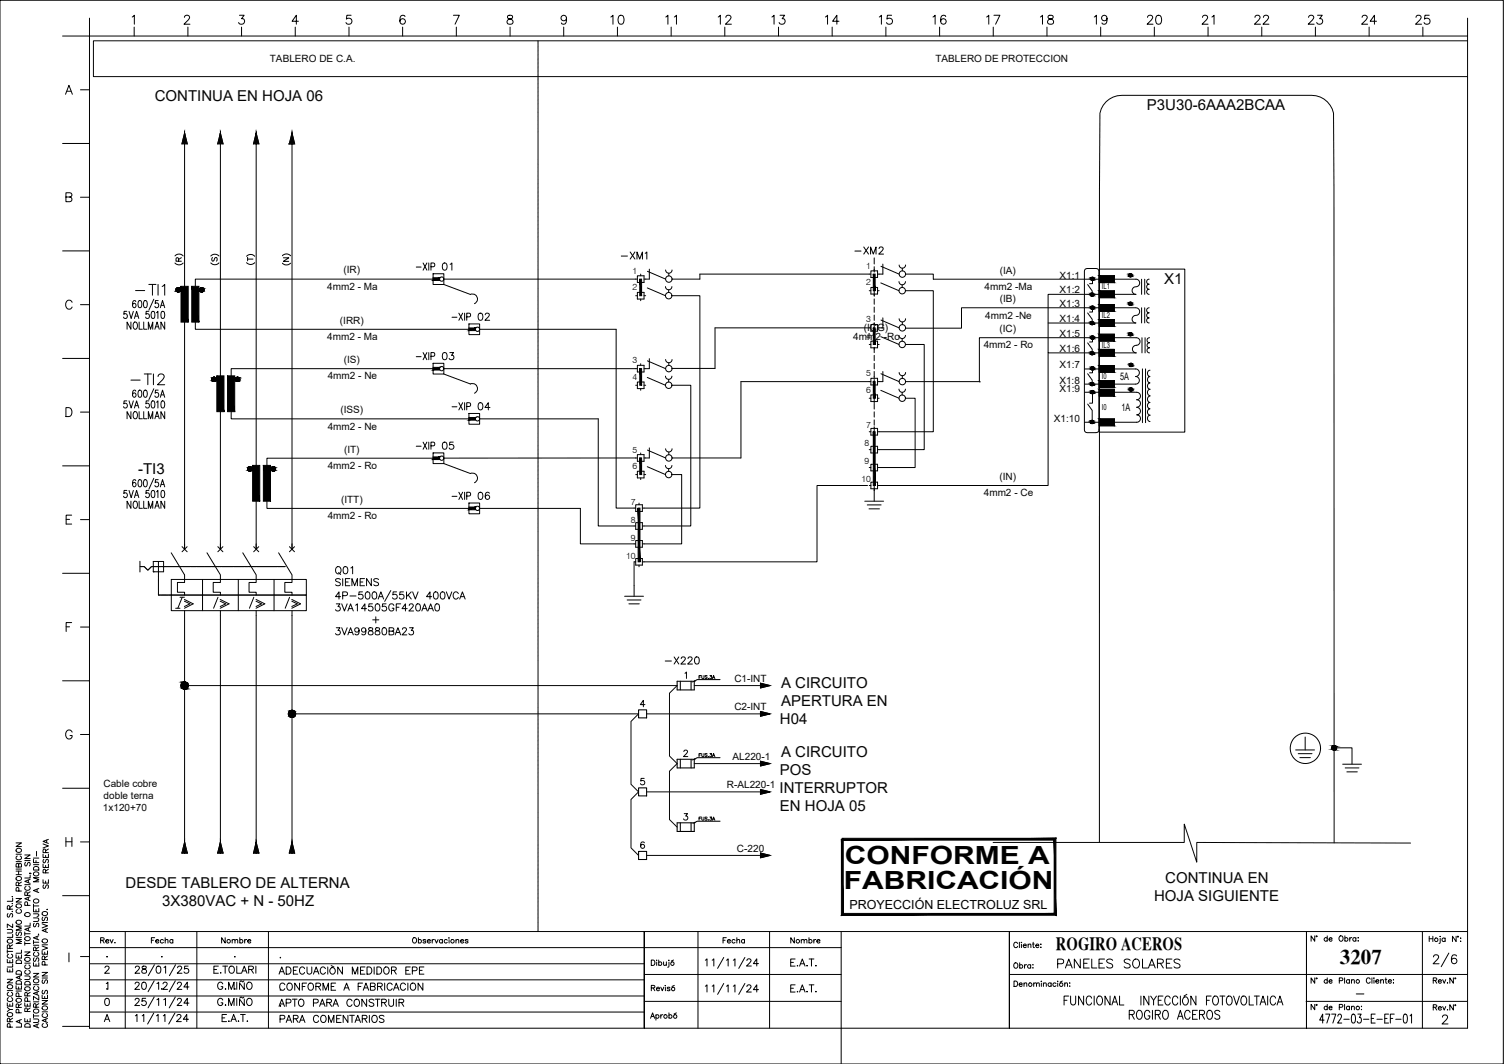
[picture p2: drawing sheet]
<svg xmlns="http://www.w3.org/2000/svg" width="420mm" height="297mm" viewBox="0 0 420 297" stroke-linecap="round" stroke-linejoin="round" font-family="sans-serif">
<defs><g id="words">
<text font-size="41.7" fill="#000a00" x="191.4" y="6.4">H2</text>
<text font-size="7.5" x="399" y="271.3">2/6</text>
<g font-size="7">
<text x="236" y="241.2">CONFORME A</text>
<text x="235.7" y="248.2">FABRICACIÓN</text>
</g>
<text font-size="6.6" fill="#000a00" x="35.3" y="108.7">-TI2</text>
<text font-size="6.2" fill="#000a00" x="36.7" y="83.6">-TI1</text>
<text font-size="6.2" x="294.2" y="271.6">PANELES SOLARES</text>
<text font-size="5.9" x="374.3" y="269.1">3207</text>
<g font-size="5.7">
<text x="169.3" y="8.1">10</text>
<text x="184.9" y="8.1">11</text>
<text x="199.3" y="8.1">12</text>
<text x="214.5" y="8.1">13</text>
<text x="229.3" y="8.1">14</text>
<text x="244.5" y="8.1">15</text>
<text x="259.3" y="8.1">16</text>
<text x="274.5" y="8.1">17</text>
<text x="289.3" y="8.1">18</text>
<text x="304.4" y="8.1">19</text>
<text x="319.3" y="8.1">20</text>
<text x="334.4" y="8.1">21</text>
<text x="349.2" y="8.1">22</text>
<text x="364.1" y="8.1">23</text>
<text x="379.2" y="8.1">24</text>
<text x="394.1" y="8.1">25</text>
<text x="314.3" y="285.7">ROGIRO ACEROS</text>
</g>
<g font-size="5.3">
<text x="172.5" y="73.7">-XM1</text>
<text x="237.4" y="72.3">-XM2</text>
<text x="132.3" y="90.7">02</text>
<text x="132.3" y="115.7">04</text>
<text x="122.4" y="126.6">05</text>
<text x="132.3" y="140.8">06</text>
<text x="184.5" y="186.6">-X220</text>
<text x="76.6" y="273">ADECUACIÒN MEDIDOR EPE</text>
<text x="59.6" y="277.3">G.MIÑO</text>
<text x="76.9" y="277.6">CONFORME A FABRICACION</text>
<text x="76.6" y="282.2">APTO PARA CONSTRUIR</text>
<text x="76.9" y="286.8">PARA COMENTARIOS</text>
</g>
<text font-size="5.1" x="295" y="265.2">ROGIRO ACEROS</text>
<g font-size="4.9">
<text x="115" y="76.6">-XIP</text>
<text x="115" y="101.6">-XIP</text>
</g>
<g font-size="4.9" fill="#000a00">
<text x="122.4" y="76.6">01</text>
<text x="122.4" y="101.6">03</text>
</g>
<g font-size="4.4">
<text x="14.5" y="249.4" transform="rotate(-90 14.5 249.4)">SE RESERVA</text>
<text x="26.8" y="264.6">Rev.</text>
<text x="40.9" y="264.6">Fecha</text>
<text x="60.7" y="264.6">Nombre</text>
<text x="200.7" y="264.6">Fecha</text>
<text x="219.8" y="264.6">Nombre</text>
</g>
<g font-size="4.2" fill="#000a00">
<text x="43.2" y="28.2">CONTINUA EN HOJA 06</text>
<text x="325.2" y="79.2">X1</text>
<text x="218.2" y="192.1">A CIRCUITO</text>
<text x="218.2" y="197">APERTURA EN</text>
<text x="217.9" y="202.1">H04</text>
<text x="218.2" y="211.3">A CIRCUITO</text>
<text x="217.8" y="221.4">INTERRUPTOR</text>
<text x="217.9" y="216.3">POS</text>
<text x="217.9" y="226.4">EN HOJA 05</text>
<text x="35.1" y="248">DESDE TABLERO DE ALTERNA</text>
<text x="322.4" y="251.5">HOJA SIGUIENTE</text>
<text x="325.5" y="246.5">CONTINUA EN</text>
<text x="45.3" y="253">3X380VAC + N - 50HZ</text>
</g>
<text font-size="4.2" fill="#000505" x="320.4" y="30.7">P3U30-6AAA2BCAA</text>
<text font-size="4.2" x="38.6" y="132.4">-TI3</text>
<text font-size="3.5" x="237.3" y="253.7">PROYECCIÓN ELECTROLUZ SRL</text>
<g font-size="3.1">
<text x="28.6" y="268.5">.</text>
<text x="43.7" y="268.5">.</text>
<text x="64.2" y="268.5">.</text>
<text x="76.9" y="268.8">.</text>
<text x="76.9" y="282.2">.</text>
</g>
<g font-size="2.9">
<text x="312.9" y="106.1">5A</text>
<text x="313.3" y="114.9">1A</text>
</g>
<g font-size="2.8" fill="#000a00">
<text x="75.4" y="17.4">TABLERO DE C.A.</text>
<text x="261.3" y="17.4">TABLERO DE PROTECCION</text>
<text x="96" y="76.3">(IR)</text>
<text x="279.3" y="76.4">(IA)</text>
<text x="296" y="77.9">X1:1</text>
<text x="91.4" y="80.9">4mm2 - Ma</text>
<text x="275.1" y="80.9">4mm2 -Ma</text>
<text x="296" y="81.8">X1:2</text>
<text x="275.2" y="88.9">4mm2 -Ne</text>
<text x="279.3" y="84.3">(IB)</text>
<text x="296" y="89.9">X1:4</text>
<text x="296" y="85.8">X1:3</text>
<text x="91.4" y="94.9">4mm2 - Ma</text>
<text x="95" y="90.3">(IRR)</text>
<text x="238.4" y="94.9">4mm2 -Ro</text>
<text x="241.3" y="92.3">(ICG)</text>
<text x="279.2" y="92.7">(IC)</text>
<text x="296" y="94.1">X1:5</text>
<text x="96.1" y="101.3">(IS)</text>
<text x="274.8" y="97.3">4mm2 - Ro</text>
<text x="296" y="98.3">X1:6</text>
<text x="91.5" y="105.9">4mm2 - Ne</text>
<text x="296" y="107.1">X1:8</text>
<text x="296" y="102.8">X1:7</text>
<text x="296" y="109.3">X1:9</text>
<text x="91.5" y="119.9">4mm2 - Ne</text>
<text x="95.1" y="115.3">(ISS)</text>
<text x="294.4" y="117.7">X1:10</text>
<text x="91.5" y="130.9">4mm2 - Ro</text>
<text x="96.1" y="126.3">(IT)</text>
<text x="279.2" y="133.9">(IN)</text>
<text x="95.3" y="140.3">(ITT)</text>
<text x="274.8" y="138.6">4mm2 - Ce</text>
<text x="91.5" y="144.9">4mm2 - Ro</text>
<text x="205.1" y="190.4">C1-INT</text>
<text x="205.1" y="198.3">C2-INT</text>
<text x="204.7" y="212.1">AL220-1</text>
<text x="28.9" y="219.8">Cable cobre</text>
<text x="203.1" y="220">R-AL220-1</text>
<text x="28.7" y="226.5">1x120+70</text>
<text x="29" y="223.1">doble terna</text>
<text x="205.9" y="237.8">C-220</text>
</g>
<g font-size="2.6">
<text x="28.6" y="277.3">.</text>
<text x="43.7" y="277.3">.</text>
<text x="64.2" y="277.3">.</text>
<text x="76.9" y="277.6">.</text>
<text x="377.8" y="278.7">-</text>
</g>
<g font-size="2.5">
<text x="176.7" y="76.4">1</text>
<text x="242" y="75">1</text>
<text x="176.7" y="81.1">2</text>
<text x="242" y="79.7">2</text>
<text x="242" y="90">3</text>
<text x="242" y="94.6">4</text>
<text x="176.7" y="101.4">3</text>
<text x="176.7" y="106.1">4</text>
<text x="242" y="105">5</text>
<text x="242" y="109.7">6</text>
<text x="242" y="119.6">7</text>
<text x="241.5" y="124.6">8</text>
<text x="176.7" y="126.3">5</text>
<text x="176.7" y="131">6</text>
<text x="241.5" y="129.6">9</text>
<text x="240.6" y="134.6">10</text>
<text x="176.3" y="140.9">7</text>
<text x="176.3" y="145.9">8</text>
<text x="174.9" y="155.9">10</text>
<text x="176.3" y="150.9">9</text>
</g>
<g font-size="2.3">
<text x="307.8" y="80.7">IL1</text>
<text x="307.8" y="88.7">IL2</text>
<text x="307.8" y="97.2">IL3</text>
<text x="307.8" y="105.9">I0</text>
<text x="307.8" y="114.3">I0</text>
</g>
</g></defs>
<!-- layer: 0 -->
<g fill="#000" stroke="#000" stroke-width=".28">
<path d="M304.7 77.8h1l-.2 .4zM304.8 77.5h.7zM315.3 76.9h1l-.2 .3zM315.4 76.5l.4-.1 .3 .1zM49.7 81.5h.3zM49.7 80.3h.2zM56.2 81.5h.3zM56.3 80.3h.1zM304.6 82.2h1l-.2 .4zM304.6 90.2h1l-.2 .4zM304.6 98.6h1l-.2 .4zM304.7 85.9h1l-.2 .3z"/>
<path d="M304.7 94.2h1l-.2 .4zM304.7 81.9l.4-.1 .3 .1zM304.7 89.9l.4-.2 .3 .2zM304.7 98.3l.4-.2 .3 .2zM304.8 85.5l.4-.1 .3 .1zM304.8 93.9l.4-.2 .3 .2zM315.3 93.3h1l-.2 .4zM315.3 84.8h1l-.2 .3zM315.4 93l.4-.2 .3 .2zM315.4 84.4l.4-.1 .3 .1zM59.7 106.5h.2zM59.7 105.3h.2z"/>
<path d="M66.2 106.5h.3zM66.3 105.3h.1zM304.6 107.2h1l-.2 .4zM304.6 117.8h1l-.2 .3zM304.7 102.9h1l-.2 .3zM304.7 109.5h1l-.2 .3zM304.7 106.9l.4-.1 .3 .1zM304.7 117.4h.7zM304.8 102.5l.4-.2 .3 .2zM304.8 109.1l.4-.1 .3 .1zM315.4 108.7h1l-.1 .4zM315.5 101.9h.9l-.1 .3z"/>
<path d="M315.6 108.4h.7zM315.6 101.5l.4-.1 .3 .1zM69.7 131.5h.3zM69.7 130.3h.2zM76.2 131.5h.3zM76.3 130.3h.1zM194 190.2l.1-.1zM194 212l.1-.1zM194 229.7h.1z"/>
<path d="M50.6 79.9l2 10v-10zM50.6 79.9l2 10h-2z"/>
<path d="M53.6 79.9l2 10v-10zM53.6 79.9l2 10h-2z"/>
<path d="M304.7 77.8l.1 .4h.7zM304.8 78.2h.7l-.3 .1z"/>
<path d="M304.8 77.5l.9 .3-.2-.3zM304.8 77.5l.9 .3h-1z"/>
<path d="M307.1 77l4.2 1.9v-1.9zM307.1 77l4.2 1.9h-4.2z"/>
<path d="M315.3 76.9l.1 .3h.7zM315.4 77.2h.7l-.3 .2z"/>
<path d="M315.4 76.5l.9 .4-.2-.4zM315.4 76.5l.9 .4h-1z"/>
<path d="M49.7 81.5h.2zM49.7 81.5h.2z"/>
<path d="M49.7 80.3h.3zM49.7 80.3h.3z"/>
<path d="M49.7 80.3h.3zM49.6 80.3h.4z"/>
<path d="M49.6 80.3l.5 .1zM49.6 80.4h.5z"/>
<path d="M49.6 81.5h.4zM49.6 81.5h.4z"/>
<path d="M49.6 80.4h.5zM49.5 80.4h.6z"/>
<path d="M49.6 81.5h.5zM49.6 81.5h.4z"/>
<path d="M49.5 80.4h.6zM49.5 80.4h.6z"/>
<path d="M49.5 81.4h.6zM49.5 81.4l.6 .1z"/>
<path d="M49.5 80.4l.7 .1zM49.4 80.5h.8z"/>
<path d="M49.5 81.4h.6zM49.5 81.4h.6z"/>
<path d="M49.4 80.5h.8zM49.4 80.5h.8z"/>
<path d="M49.4 81.4h.8zM49.4 81.4h.7z"/>
<path d="M49.4 80.5h.9zM49.4 80.5h.9z"/>
<path d="M49.4 81.3h.8zM49.4 81.3l.8 .1z"/>
<path d="M49.3 80.5l1 .1zM49.3 80.5l1 .1z"/>
<path d="M49.3 81.3h1zM49.3 81.3h.9z"/>
<path d="M49.3 80.6h1zM49.3 80.6h1z"/>
<path d="M49.3 81.2h1zM49.3 81.2l1 .1z"/>
<path d="M49.3 80.6l1.1 .1zM49.3 80.6l1.1 .1z"/>
<path d="M49.3 81.2h1zM49.3 81.2h1z"/>
<path d="M49.3 80.7h1.1zM49.3 80.7h1.1z"/>
<path d="M49.3 81.1h1.1zM49.3 81.1l1 .1z"/>
<path d="M49.2 80.7l1.2 .1zM49.2 80.7l1.2 .1z"/>
<path d="M49.2 81.1h1.2zM49.2 81.1h1.2z"/>
<path d="M49.2 80.8h1.2zM49.2 80.8h1.2z"/>
<path d="M49.2 80.8l1.2 .1zM49.2 80.8l1.2 .1z"/>
<path d="M49.2 80.9l1.2 .1zM49.2 80.9l1.2 .1z"/>
<path d="M49.2 81h1.2zM49.2 81h1.2z"/>
<path d="M49.2 81h1.2zM49.2 81l1.2 .1z"/>
<path d="M56.2 81.5h.2zM56.3 81.5h.1z"/>
<path d="M56.3 80.3h.2zM56.2 80.3h.3z"/>
<path d="M56.2 80.3h.3zM56.2 80.3h.3z"/>
<path d="M56.2 80.3l.4 .1zM56.1 80.4h.5z"/>
<path d="M56.2 81.5h.3zM56.2 81.5h.3z"/>
<path d="M56.1 80.4h.5zM56 80.4h.6z"/>
<path d="M56.1 81.5h.5zM56.1 81.5h.4z"/>
<path d="M56 80.4h.7zM56 80.4h.7z"/>
<path d="M56 81.4h.6zM56 81.4l.6 .1z"/>
<path d="M56 80.4l.7 .1zM56 80.5h.7z"/>
<path d="M56 81.4h.7zM56 81.4h.6z"/>
<path d="M56 80.5h.8zM56 80.5h.8z"/>
<path d="M56 81.4h.7zM56 81.4h.7z"/>
<path d="M55.9 80.5h.9zM55.9 80.5h.9z"/>
<path d="M55.9 81.3h.9zM55.9 81.3l.8 .1z"/>
<path d="M55.9 80.5l1 .1zM55.9 80.5l1 .1z"/>
<path d="M55.9 81.3h.9zM55.9 81.3h.9z"/>
<path d="M55.9 80.6h1zM55.8 80.6h1.1z"/>
<path d="M55.9 81.2h1zM55.9 81.2l.9 .1z"/>
<path d="M55.8 80.6l1.1 .1zM55.8 80.6l1.1 .1z"/>
<path d="M55.8 81.2h1.1zM55.8 81.2h1.1z"/>
<path d="M55.8 80.7h1.1zM55.8 80.7h1.1z"/>
<path d="M55.8 80.7l1.1 .1zM55.8 80.7l1.1 .1z"/>
<path d="M55.8 81.1h1.1zM55.8 81.1h1.1z"/>
<path d="M55.8 81.1h1.1zM55.8 81.1l1.1 .1z"/>
<path d="M55.8 80.8h1.1zM55.8 80.8h1.1z"/>
<path d="M55.8 80.8l1.2 .1zM55.8 80.8l1.2 .1z"/>
<path d="M55.8 81h1.1zM55.8 81h1.1z"/>
<path d="M55.8 81h1.1zM55.8 81l1.1 .1z"/>
<path d="M55.8 80.9h1.2zM55.8 80.9l1.1 .1z"/>
<path d="M304.6 82.2l.1 .4h.7zM304.7 82.6h.7l-.3 .1z"/>
<path d="M304.6 90.2l.1 .4h.7zM304.7 90.6h.7l-.3 .1z"/>
<path d="M304.6 98.6l.1 .4h.7zM304.7 99h.7l-.3 .1z"/>
<path d="M304.7 85.9l.1 .3h.7zM304.8 86.2h.7z"/>
<path d="M304.7 94.2l.1 .4h.7zM304.8 94.6h.7l-.3 .1z"/>
<path d="M304.7 81.9l.9 .3-.2-.3zM304.7 81.9l.9 .3h-1z"/>
<path d="M304.7 89.9l.9 .3-.2-.3zM304.7 89.9l.9 .3h-1z"/>
<path d="M304.7 98.3l.9 .3-.2-.3zM304.7 98.3l.9 .3h-1z"/>
<path d="M304.8 85.5l.9 .4-.2-.4zM304.8 85.5l.9 .4h-1z"/>
<path d="M304.8 93.9l.9 .3-.2-.3zM304.8 93.9l.9 .3h-1z"/>
<path d="M307.1 93.3l4.2 1.9v-1.9zM307.1 93.3l4.2 1.9h-4.2z"/>
<path d="M307.1 97.5l4.2 1.9v-1.9zM307.1 97.5l4.2 1.9h-4.2z"/>
<path d="M307.1 85l4.2 1.9v-1.9zM307.1 85l4.2 1.9h-4.2z"/>
<path d="M307.1 89.2l4.2 1.9v-1.9zM307.1 89.2l4.2 1.9h-4.2z"/>
<path d="M307.1 81.2l4.2 1.9v-1.9zM307.1 81.2l4.2 1.9h-4.2z"/>
<path d="M315.3 93.3l.1 .4h.7zM315.4 93.7h.7z"/>
<path d="M315.3 84.8l.1 .3h.7zM315.4 85.1h.7z"/>
<path d="M315.4 93l.9 .3-.2-.3zM315.4 93l.9 .3h-1z"/>
<path d="M315.4 84.4l.9 .4-.2-.4zM315.4 84.4l.9 .4h-1z"/>
<path d="M59.7 106.5h.2zM59.7 106.5h.2z"/>
<path d="M59.7 105.3h.2zM59.7 105.3h.2z"/>
<path d="M59.7 105.3l.3 .1zM59.6 105.4h.4z"/>
<path d="M59.6 105.4h.4zM59.6 105.4h.4z"/>
<path d="M59.6 106.5h.4zM59.6 106.5h.3z"/>
<path d="M59.6 105.4h.5zM59.5 105.4h.6z"/>
<path d="M59.6 106.5h.4zM59.6 106.5h.4z"/>
<path d="M59.5 105.4h.7zM59.5 105.4h.7z"/>
<path d="M59.5 106.4h.6zM59.5 106.4l.5 .1z"/>
<path d="M59.5 105.4l.7 .1zM59.4 105.5h.8z"/>
<path d="M59.5 106.4h.7zM59.5 106.4h.6z"/>
<path d="M59.4 105.5h.8zM59.4 105.5h.8z"/>
<path d="M59.4 106.4h.8zM59.4 106.4h.8z"/>
<path d="M59.4 105.5h.9zM59.4 105.5h.9z"/>
<path d="M59.4 106.3h.8zM59.4 106.3l.8 .1z"/>
<path d="M59.3 105.5l1 .1zM59.3 105.5l1 .1z"/>
<path d="M59.3 106.3h1zM59.3 106.3h.9z"/>
<path d="M59.3 105.6h1zM59.3 105.6h1z"/>
<path d="M59.3 106.2h1zM59.3 106.2l1 .1z"/>
<path d="M59.3 105.6l1.1 .1zM59.3 105.6l1.1 .1z"/>
<path d="M59.3 106.2h1zM59.3 106.2h1z"/>
<path d="M59.2 105.7h1.2zM59.2 105.7h1.2z"/>
<path d="M59.2 106.1h1.2zM59.2 106.1l1.1 .1z"/>
<path d="M59.2 105.7l1.2 .1zM59.2 105.7l1.2 .1z"/>
<path d="M59.2 105.8l1.2 .1zM59.2 105.8l1.2 .1z"/>
<path d="M59.2 106l1.2 .1zM59.2 106l1.2 .1z"/>
<path d="M59.2 106.1h1.2zM59.2 106.1h1.2z"/>
<path d="M59.2 105.9h1.2zM59.2 105.9h1.2z"/>
<path d="M59.2 105.9l1.2 .1zM59.2 105.9l1.2 .1z"/>
<path d="M59.2 106h1.2zM59.2 106h1.2z"/>
<path d="M60.6 104.9l2 10v-10zM60.6 104.9l2 10h-2z"/>
<path d="M63.6 104.9l2 10v-10zM63.6 104.9l2 10h-2z"/>
<path d="M66.2 106.5h.2zM66.3 106.5h.1z"/>
<path d="M66.3 105.3h.2zM66.2 105.3h.3z"/>
<path d="M66.2 105.3l.3 .1zM66.1 105.4h.4z"/>
<path d="M66.1 105.4h.5zM66.1 105.4h.5z"/>
<path d="M66.1 106.5h.4zM66.1 106.5h.4z"/>
<path d="M66.1 105.4h.6zM66.1 105.4h.6z"/>
<path d="M66.1 106.5h.5zM66.1 106.5h.4z"/>
<path d="M66.1 105.4h.6zM66 105.4h.7z"/>
<path d="M66.1 106.4h.6zM66.1 106.4l.5 .1z"/>
<path d="M66 105.4l.7 .1zM66 105.5h.7z"/>
<path d="M66 106.4h.7zM66 106.4h.7z"/>
<path d="M66 105.5h.8zM66 105.5h.8z"/>
<path d="M66 106.4h.7zM66 106.4h.7z"/>
<path d="M65.9 105.5h.9zM65.9 105.5h.9z"/>
<path d="M65.9 106.3h.9zM65.9 106.3l.8 .1z"/>
<path d="M65.9 105.5l1 .1zM65.9 105.5l1 .1z"/>
<path d="M65.9 106.3h.9zM65.9 106.3h.9z"/>
<path d="M65.8 105.6h1.1zM65.8 105.6h1.1z"/>
<path d="M65.8 106.2h1.1zM65.8 106.2l1 .1z"/>
<path d="M65.8 105.6l1.1 .1zM65.8 105.6l1.1 .1z"/>
<path d="M65.8 106.2h1.1zM65.8 106.2h1.1z"/>
<path d="M65.8 105.7h1.1zM65.8 105.7h1.1z"/>
<path d="M65.8 106.1h1.1zM65.8 106.1l1.1 .1z"/>
<path d="M65.8 105.7l1.2 .1zM65.8 105.7l1.2 .1z"/>
<path d="M65.8 106.1h1.1zM65.8 106.1h1.1z"/>
<path d="M65.8 105.8l1.2 .1zM65.8 105.8l1.2 .1z"/>
<path d="M65.8 105.9h1.2zM65.8 105.9h1.2z"/>
<path d="M65.8 105.9l1.2 .1zM65.8 105.9l1.2 .1z"/>
<path d="M65.8 106h1.2zM65.8 106h1.2z"/>
<path d="M65.8 106h1.2zM65.8 106l1.1 .1z"/>
<path d="M304.6 107.2l.1 .4h.7zM304.7 107.6h.7l-.3 .1z"/>
<path d="M304.6 117.8l.1 .3h.7zM304.7 118.1h.7l-.3 .2z"/>
<path d="M304.7 102.9l.1 .3h.7zM304.8 103.2h.7l-.3 .1z"/>
<path d="M304.7 109.5l.1 .3h.7zM304.8 109.8h.7l-.3 .2z"/>
<path d="M304.7 106.9l.9 .3-.2-.3zM304.7 106.9l.9 .3h-1z"/>
<path d="M304.7 117.4l.9 .4-.2-.4zM304.7 117.4l.9 .4h-1z"/>
<path d="M304.8 102.5l.9 .4-.2-.4zM304.8 102.5l.9 .4h-1z"/>
<path d="M304.8 109.1l.9 .4-.2-.4zM304.8 109.1l.9 .4h-1z"/>
<path d="M307.1 102.1l4.2 1.9v-1.9zM307.1 102.1l4.2 1.9h-4.2z"/>
<path d="M307.1 106.3l4.2 1.9v-1.9zM307.1 106.3l4.2 1.9h-4.2z"/>
<path d="M307.1 108.7l4.2 1.9v-1.9zM307.1 108.7l4.2 1.9h-4.2z"/>
<path d="M307.1 117l4.2 1.9v-1.9zM307.1 117l4.2 1.9h-4.2z"/>
<path d="M315.4 108.7l.2 .4h.7zM315.6 109.1h.7l-.4 .1z"/>
<path d="M315.5 101.9l.1 .3h.7zM315.6 102.2h.7l-.3 .2z"/>
<path d="M315.6 108.4l.8 .3-.1-.3zM315.6 108.4l.8 .3h-1z"/>
<path d="M315.6 101.5l.8 .4-.1-.4zM315.6 101.5l.8 .4h-.9z"/>
<path d="M69.7 131.5h.2zM69.7 131.5h.2z"/>
<path d="M69.7 130.3h.3zM69.7 130.3h.3z"/>
<path d="M69.7 130.3l.3 .1zM69.6 130.4h.4z"/>
<path d="M69.6 130.4h.5zM69.6 130.4h.5z"/>
<path d="M69.6 131.5h.4zM69.6 131.5h.4z"/>
<path d="M69.6 130.4h.5zM69.5 130.4h.6z"/>
<path d="M69.6 131.5h.5zM69.6 131.5h.4z"/>
<path d="M69.5 130.4h.6zM69.5 130.4h.6z"/>
<path d="M69.5 131.4h.6zM69.5 131.4l.6 .1z"/>
<path d="M69.5 130.4l.7 .1zM69.4 130.5h.8z"/>
<path d="M69.5 131.4h.6zM69.5 131.4h.6z"/>
<path d="M69.4 130.5h.8zM69.4 130.5h.8z"/>
<path d="M69.4 131.4h.8zM69.4 131.4h.7z"/>
<path d="M69.4 130.5h.9zM69.4 130.5h.9z"/>
<path d="M69.4 131.3h.8zM69.4 131.3l.8 .1z"/>
<path d="M69.3 130.5l1 .1zM69.3 130.5l1 .1z"/>
<path d="M69.3 131.3h1zM69.3 131.3h.9z"/>
<path d="M69.3 130.6h1zM69.3 130.6h1z"/>
<path d="M69.3 131.2h1zM69.3 131.2l1 .1z"/>
<path d="M69.3 130.6l1.1 .1zM69.3 130.6l1.1 .1z"/>
<path d="M69.3 131.2h1zM69.3 131.2h1z"/>
<path d="M69.3 130.7l1.1 .1zM69.3 130.7l1.1 .1z"/>
<path d="M69.3 131.1h1.1zM69.3 131.1l1 .1z"/>
<path d="M69.2 130.8h1.2zM69.2 130.8h1.2z"/>
<path d="M69.2 131.1h1.2zM69.2 131.1h1.2z"/>
<path d="M69.2 130.8l1.2 .1zM69.2 130.8l1.2 .1z"/>
<path d="M69.2 130.9h1.2zM69.2 130.9h1.2z"/>
<path d="M69.2 130.9l1.2 .1zM69.2 130.9l1.2 .1z"/>
<path d="M69.2 131h1.2zM69.2 131h1.2z"/>
<path d="M69.2 131h1.2zM69.2 131l1.2 .1z"/>
<path d="M70.6 129.9l2 10v-10zM70.6 129.9l2 10h-2z"/>
<path d="M73.6 129.9l2 10v-10zM73.6 129.9l2 10h-2z"/>
<path d="M76.2 131.5h.2zM76.3 131.5h.1z"/>
<path d="M76.3 130.3h.2zM76.2 130.3h.3z"/>
<path d="M76.2 130.3l.3 .1zM76.2 130.4h.3z"/>
<path d="M76.2 130.4h.4zM76.1 130.4h.5z"/>
<path d="M76.2 131.5h.3zM76.2 131.5h.3z"/>
<path d="M76.1 130.4h.5zM76.1 130.4h.5z"/>
<path d="M76.1 131.5h.5zM76.1 131.5h.4z"/>
<path d="M76.1 130.4h.6zM76 130.4h.7z"/>
<path d="M76.1 131.4h.5zM76.1 131.4l.5 .1z"/>
<path d="M76 130.4l.8 .1zM76 130.4l.8 .1z"/>
<path d="M76 131.4h.7zM76 131.4h.6z"/>
<path d="M76 130.5h.8zM75.9 130.5h.9z"/>
<path d="M76 131.4h.8zM76 131.4h.7z"/>
<path d="M75.9 130.5h.9zM75.9 130.5h.9z"/>
<path d="M75.9 131.3h.9zM75.9 131.3l.9 .1z"/>
<path d="M75.9 130.5l1 .1zM75.9 130.5l1 .1z"/>
<path d="M75.9 131.3h.9zM75.9 131.3h.9z"/>
<path d="M75.8 130.6h1.1zM75.8 130.6h1.1z"/>
<path d="M75.8 131.2h1.1zM75.8 131.2l1 .1z"/>
<path d="M75.8 130.6l1.1 .1zM75.8 130.6l1.1 .1z"/>
<path d="M75.8 131.2h1.1zM75.8 131.2h1.1z"/>
<path d="M75.8 130.7l1.1 .1zM75.8 130.7l1.1 .1z"/>
<path d="M75.8 131.1h1.1zM75.8 131.1l1.1 .1z"/>
<path d="M75.8 130.8h1.1zM75.8 130.8h1.1z"/>
<path d="M75.8 131.1h1.1zM75.8 131.1h1.1z"/>
<path d="M75.8 130.8l1.1 .1zM75.8 130.8l1.1 .1z"/>
<path d="M75.8 130.9h1.2zM75.8 130.9h1.2z"/>
<path d="M75.8 131h1.1zM75.8 131h1.1z"/>
<path d="M75.8 131h1.1zM75.8 131l1.1 .1z"/>
<path d="M75.8 130.9h1.2zM75.8 130.9l1.1 .1z"/>
<path d="M235.3 234v.5l59.7-.5zM235.3 234.5l59.7-.5-.5 .5zM295 234l-.5 .5 .5 21zM294.5 234.5l.5 21-.5-.5zM235.1 255.5h59.9l-.5-.5zM235.1 255.5l.5-.5h58.9zM235.1 234.3v21.2l.5-.5zM235.1 234.3h.5v20.7z"/>
</g>
<!-- layer: zat_Mask_solid -->
<g fill="#010101" stroke="#010101" stroke-width=".28">
<path d="M372.5 208.2h.5z"/>
<path d="M372.3 209.2h.9l-.2 .2z"/>
<path d="M372.5 208.2l.7 .1zM372.3 208.3l.2-.1 .7 .1z"/>
<path d="M372.3 208.3l1 .2-.1-.2zM372.3 208.3l1 .2h-1.2z"/>
<path d="M372.1 208.5l1.3 .3-.1-.3zM372.1 208.5l1.3 .3h-1.3z"/>
<path d="M372.1 208.8l1.2 .2 .1-.2zM372.1 208.8l1.2 .2h-1.2z"/>
<path d="M372.1 209l1.1 .2 .1-.2zM372.1 209l1.1 .2h-.9z"/>
<path d="M372.3 209.2l.7 .2zM372.5 209.4h.5z"/>
</g>
<!-- layer: 0 -->
<g fill="none" stroke="#000" stroke-width=".28">
<path d="M121 76.4h3v3h-3zM124 79.4l7.4 2.8a1.41 1.41 0 0 1 1.9 .7 1.41 1.41 0 0 1-.8 1.9M303 77.9h14.3M303.8 79.4l1.3 1.8v1M305.2 78v1.2h-.8M307.1 77h4.2v1.9h-4.2zM307.3 75.1h23.7v45.5h-24M126.3 88.6h1.4M128.2 87.4l1 2M129.2 87.4l-1 2M129.8 87.4v2M130.4 88.5l.9-.1 .2-.3-.2-.6-.9-.1v2"/>
<path d="M131 90.4h3v3h-3zM303 82.2h14.3M303 90.2h14.3M303 94.3h14.4M303 85.9h14.2M303 98.5h14.4M303.8 87.4l1.3 1.7v1.1M303.8 95.7l1.3 1.8v1M304.7 81.9l.4-.1 .3 .1v.7l-.3 .1-.4-.1-.1-.4zM304.7 89.9l.4-.2 .3 .2v.7l-.3 .1-.4-.1-.1-.4zM304.7 98.3l.4-.2 .3 .2v.7l-.3 .1-.4-.1-.1-.4zM305.2 86v1.1h-.8"/>
<path d="M305.2 94.7v.8h-.8M307.1 93.3h4.2v1.9h-4.2zM307.1 97.5h4.2v1.9h-4.2zM307.1 85h4.2v1.9h-4.2zM307.1 89.2h4.2v1.9h-4.2zM307.1 81.2h4.2v1.9h-4.2zM121 101.4h3v3h-3zM124 104.4l7.4 2.8a1.41 1.41 0 0 1 1.9 .7 1.41 1.41 0 0 1-.8 1.9M126.3 113.6h1.4M128.2 112.4l1 2M129.2 112.4l-1 2M129.8 112.4v2"/>
<path d="M130.4 113.5l.9-.1 .2-.3-.2-.6-.9-.1v2M131 115.4h3v3h-3zM303 117.9h14.5M303 107.2h14.2M303 103h14.2M303 109.5h14.5M303.8 104.3l1.3 1.8v1M303.8 112.8l1.3 1.8v3M304.7 106.9l.4-.1 .3 .1v.7l-.3 .1-.4-.1-.1-.4zM305.2 102.9v1.2h-.8M305.2 109.7v2.9h-.8M307.1 102.1h4.2v1.9h-4.2z"/>
<path d="M307.1 106.3h4.2v1.9h-4.2zM307.1 108.7h4.2v1.9h-4.2zM307.1 117h4.2v1.9h-4.2zM116.3 124.6h1.3M118.2 123.4l1.1 2M119.3 123.4l-1.1 2M119.8 123.4v2M120.4 124.5l.9-.1 .2-.3-.2-.6-.9-.1v2M121 126.4h3v3h-3zM124 129.4l7.4 2.8a1.41 1.41 0 0 1 1.9 .7 1.41 1.41 0 0 1-.8 1.9M126.3 138.6h1.4M128.2 137.4l1 2"/>
<path d="M129.2 137.4l-1 2M129.8 137.4v2M130.4 138.5l.9-.1 .2-.3-.2-.6-.9-.1v2M307 120a.75 .75 0 0 1-.7 .8h-2.6a.76 .76 0 0 1-.8-.8v-44.3a.72 .72 0 0 1 .8-.7h2.5a.72 .72 0 0 1 .8 .7v44.3M131 140.4h3v3h-3zM307.1 235.2l.2-203.6a6.2 6.2 0 0 1 6.1-5h53a6.2 6.2 0 0 1 6.1 5l.2 203.7"/>
<circle cx="305.2" cy="77.8" r=".49"/>
<circle cx="315.8" cy="76.9" r=".49"/>
<circle cx="49.8" cy="80.9" r=".6"/>
<circle cx="56.4" cy="80.9" r=".6"/>
<circle cx="305.2" cy="94.2" r=".5"/>
<circle cx="305.2" cy="85.9" r=".49"/>
<circle cx="315.8" cy="93.3" r=".49"/>
<circle cx="315.8" cy="84.8" r=".49"/>
<circle cx="59.8" cy="105.9" r=".6"/>
<circle cx="66.4" cy="105.9" r=".6"/>
<circle cx="305.1" cy="117.8" r=".49"/>
<circle cx="305.2" cy="102.8" r=".5"/>
<circle cx="305.2" cy="109.5" r=".5"/>
<circle cx="315.9" cy="108.7" r=".49"/>
<circle cx="316" cy="101.9" r=".49"/>
<circle cx="69.8" cy="130.9" r=".6"/>
<circle cx="76.4" cy="130.9" r=".6"/>
</g>
<!-- layer: zentity -->
<g fill="none" stroke="#000" stroke-width=".28">
<path d="M317.3 77.9a1.12 1.12 0 0 1 1 1.4 1.12 1.12 0 0 1-1.4 .8 1.07 1.07 0 0 0-.6 1.2 1.07 1.07 0 0 0 1 .9M318.9 77.9v4.3M319.8 77.9v4.3M321 77.9a.7 .7 0 0 0-.7 .7 .7 .7 0 0 0 .7 .7 .71 .71 0 0 0-.7 .7 .71 .71 0 0 0 .7 .8 .71 .71 0 0 0-.7 .7 .71 .71 0 0 0 .7 .7M317.3 85.9a1.12 1.12 0 0 1 1.1 1.3 1.12 1.12 0 0 1-1.5 .9 1.05 1.05 0 0 0-.6 1.2 1.05 1.05 0 0 0 1 .9M317.4 94.3a1.12 1.12 0 0 1 1.1 1.3 1.12 1.12 0 0 1-1.5 .9 1.06 1.06 0 0 0-.6 1.1 1.06 1.06 0 0 0 1 .9M318.9 85.9v4.3M319 94.3v4.2M319.8 85.9v4.3M319.9 94.3v4.2M321 85.9a.71 .71 0 0 0-.7 .7 .71 .71 0 0 0 .7 .7 .71 .71 0 0 0-.7 .7 .71 .71 0 0 0 .7 .8 .7 .7 0 0 0-.7 .7 .7 .7 0 0 0 .7 .7M321.1 94.3a.71 .71 0 0 0-.7 .7 .71 .71 0 0 0 .7 .7 .7 .7 0 0 0-.7 .7 .7 .7 0 0 0 .7 .7 .71 .71 0 0 0-.7 .7 .71 .71 0 0 0 .7 .7"/>
<path d="M317.2 103a1.06 1.06 0 0 1 1.1 1.1 1.06 1.06 0 0 1-1.1 1 1.06 1.06 0 0 1 1.1 1.1 1.06 1.06 0 0 1-1.1 1M317.5 113.7a1.04 1.04 0 0 1 1.1 1.1 1.04 1.04 0 0 1-1.1 1 1.04 1.04 0 0 1 1.1 1 1.04 1.04 0 0 1-1.1 1.1M317.5 109.5a1.04 1.04 0 0 1 1.1 1.1 1.04 1.04 0 0 1-1.1 1 1.04 1.04 0 0 1 1.1 1 1.04 1.04 0 0 1-1.1 1.1M319.2 103v15M320 103v15M321.3 103.3a.91 .91 0 0 0-.8 .9 .91 .91 0 0 0 .8 .9 .91 .91 0 0 0-.8 .9 .91 .91 0 0 0 .8 .9 .91 .91 0 0 0-.8 .9 .91 .91 0 0 0 .8 .9 .91 .91 0 0 0-.8 .9 .91 .91 0 0 0 .8 .9M321.3 110.6a.91 .91 0 0 0-.8 .9 .91 .91 0 0 0 .8 .9 .91 .91 0 0 0-.8 .8 .91 .91 0 0 0 .8 .9 .91 .91 0 0 0-.8 .9 .91 .91 0 0 0 .8 .9 .91 .91 0 0 0-.8 .9 .91 .91 0 0 0 .8 .9M241.6 139.9h5.2M242.3 141h3.8M242.8 142.1h2.9M174.5 166.5h5.3M175.2 167.5h3.9"/>
<path d="M175.7 168.6h2.9M361.9 209.4h5.3M362.7 210.4h3.8M363.1 211.5h3M364.6 205.7v3.7M372.7 208.8h5v4.5M375.1 213.3h5.2M375.8 214.4h3.8M376.3 215.5h2.9"/>
<circle cx="364.7" cy="208.9" r="4.2"/>
<circle cx="372.7" cy="208.7" r=".66"/>
</g>
<!-- layer: 264_O - Funcional y Multifilar Base Rev 0$0$Corriente -->
<g fill="none" stroke="#000" stroke-width=".28">
<path d="M121 77.9h-66.4v2M124 77.9h53.6M242.8 76.5h-47.3v1.4h-7.8M253 76.5h7.7v1.4h42.2M54.6 89.9v2h76.4M134 91.9h38.1v49.9h5M187.7 82.6h7.8v59.2h-15.6M242.8 91.5h-43.1v11.4h-12M252.9 96.2h5.3v29.3h-12.6M252.9 81.2h7.8v39.3h-15.1M292.8 98.5v37h-47.2M292.8 90.2h10.2"/>
<path d="M302.7 82.2h-9.9v16.3h9.9M303 94.3h-29.4v12.2h-20.6M303 85.9h-34.4v5.7h-15.6M64.6 114.9v2h66.4M121 102.9h-56.4v2M124 102.9h53.6M134 116.9h33.1v29.9h10M187.7 107.6h5.3v39.2h-13.1M242.8 106.5h-35.8v21.4h-19.3M253 111.2h2.7v19.3h-10.1M74.6 139.9v2h56.4M121 127.9h-46.4v2"/>
<path d="M177.6 127.9h-53.6M187.7 132.5h2.7v19.3h-10.5M242.4 135.5h-14.2v21.4h-48.3M134 141.9h28.1v9.9h15M51.6 191.4h137.6M81.6 199.3h96.8"/>
</g>
<!-- layer: 264_O - Funcional y Multifilar Base Rev 0$0$Cableados -->
<g fill="#000" stroke="#000" stroke-width=".28">
<path d="M51.4 190.4h.2zM51.6 190.4h.2z"/>
<path d="M51.4 192.4h.2zM51.6 192.4h.2z"/>
<path d="M51.4 190.4h.2zM51.2 190.4h.4z"/>
<path d="M51.2 190.4l.4 .1zM51.1 190.5h.5z"/>
<path d="M51.1 190.5l.5 .1zM50.9 190.6h.7z"/>
<path d="M50.9 190.6l.7 .1zM50.8 190.7h.8z"/>
<path d="M50.8 190.7l.8 .2v-.2zM50.8 190.7l.8 .2h-.9z"/>
<path d="M50.7 190.9l.9 .2v-.2zM50.7 190.9l.9 .2h-1z"/>
<path d="M50.6 191.1l1 .1v-.1zM50.6 191.1l1 .1h-1z"/>
<path d="M50.6 191.2l1 .2v-.2zM50.6 191.2l1 .2h-1z"/>
<path d="M50.6 191.4l1 .2v-.2zM50.6 191.4l1 .2h-1z"/>
<path d="M50.6 191.6l1 .1v-.1zM50.6 191.6l1 .1h-1z"/>
<path d="M50.6 191.7l1 .2v-.2zM50.6 191.7l1 .2z"/>
<path d="M50.7 191.9l.9 .1v-.1zM50.7 191.9l.9 .1z"/>
<path d="M50.8 192l.8 .2zM50.8 192l.8 .2z"/>
<path d="M50.9 192.2l.7 .1zM50.9 192.2l.7 .1z"/>
<path d="M51.1 192.3h.5zM51.1 192.3h.5z"/>
<path d="M51.2 192.3l.4 .1zM51.2 192.3l.4 .1z"/>
<path d="M51.6 190.4h.3zM51.6 190.4h.3z"/>
<path d="M51.6 190.4l.5 .1zM51.6 190.4l.5 .1z"/>
<path d="M51.6 192.3h.3zM51.6 192.3l.2 .1z"/>
<path d="M51.6 190.5l.6 .1zM51.6 190.5l.6 .1z"/>
<path d="M51.6 192.3h.5zM51.6 192.3h.3z"/>
<path d="M51.6 190.6l.7 .1zM51.6 190.6l.7 .1z"/>
<path d="M51.6 192.2h.6zM51.6 192.2l.5 .1z"/>
<path d="M51.6 190.7l.8 .2zM51.6 190.7l.8 .2h-.8z"/>
<path d="M51.6 192h.7zM51.6 192l.6 .2z"/>
<path d="M51.6 190.9l.9 .2-.1-.2zM51.6 190.9l.9 .2h-.9z"/>
<path d="M51.6 191.9l.7 .1 .1-.1zM51.6 191.9l.7 .1h-.7z"/>
<path d="M51.6 191.1l1 .1-.1-.1zM51.6 191.1l1 .1h-1z"/>
<path d="M51.6 191.7l.8 .2 .1-.2zM51.6 191.7l.8 .2h-.8z"/>
<path d="M51.6 191.2l1 .2v-.2zM51.6 191.2l1 .2h-1z"/>
<path d="M51.6 191.6l.9 .1 .1-.1zM51.6 191.6l.9 .1h-.9z"/>
<path d="M51.6 191.4l1 .2v-.2zM51.6 191.4l1 .2h-1z"/>
<path d="M81.5 198.3h.4zM81.3 198.3h.6z"/>
<path d="M81.3 198.3l.7 .1zM81.1 198.4h.9z"/>
<path d="M81.1 198.4l1.1 .1zM81 198.5h1.2z"/>
<path d="M81 198.5l1.3 .1zM80.8 198.6h1.5z"/>
<path d="M80.8 198.6l1.6 .2zM80.8 198.6l1.6 .2h-1.7z"/>
<path d="M80.8 200h1.5zM80.8 200l1.4 .1z"/>
<path d="M80.7 198.8l1.8 .1-.1-.1zM80.7 198.8l1.8 .1h-1.9z"/>
<path d="M80.7 199.8l1.6 .2 .1-.2zM80.7 199.8l1.6 .2z"/>
<path d="M80.6 198.9l1.9 .2v-.2zM80.6 198.9l1.9 .2h-1.9z"/>
<path d="M80.6 199.7l1.8 .1 .1-.1zM80.6 199.7l1.8 .1h-1.7z"/>
<path d="M80.6 199.1l2 .2-.1-.2zM80.6 199.1l2 .2h-2z"/>
<path d="M80.6 199.5l1.9 .2v-.2zM80.6 199.5l1.9 .2h-1.9z"/>
<path d="M80.6 199.3l1.9 .2 .1-.2zM80.6 199.3l1.9 .2h-1.9z"/>
<path d="M81.3 200.3h.6zM81.3 200.3h.4z"/>
<path d="M81.1 200.2h.9zM81.1 200.2l.8 .1z"/>
<path d="M81 200.1h1.2zM81 200.1l1 .1z"/>
</g>
<g fill="none" stroke="#000" stroke-width=".28">
<path d="M51.6 40.2v113.1M61.6 40.2v113.1M71.6 40.2v113.1M81.6 40.2v113.1M51.6 171.8v63.3M61.6 171.8v63.3M71.6 171.8v63.3M81.6 171.8v63.3"/>
<circle cx="51.6" cy="191.4" r="1.01"/>
<circle cx="81.6" cy="199.3" r="1.01"/>
</g>
<!-- layer: TEXTO -->
<g fill="none" stroke="#000a00" stroke-width=".28">
<path d="M410 11.4h-383.9v10h383.9M50.8 40.2l.8-3v3v-3l.7 3M60.8 40.2l.8-3v3v-3l.7 3M70.8 40.2l.8-3v3v-3l.7 3M80.6 40.2h1.5M80.8 40.2l.8-3v3v-3l.7 3M35.4 86.9h-.7l-.1 .9a.59 .59 0 0 1 .8 0 .59 .59 0 0 1 0 .8 .59 .59 0 0 1-.9-.1M36 86.9l.6 2 .7-2M36.6 89.9v2l-1.1-2v2M37.5 90l.1-.1a1.03 1.03 0 0 1 .8 1 1.03 1.03 0 0 1-.8 1 1.36 1.36 0 0 1-.1-1.9zM37.5 88.9l.7-2 .6 2M37.8 88.3h.7"/>
<path d="M37.9 84.2l-.4-.3a1.17 1.17 0 0 0 0 2 .59 .59 0 0 0 .5-.7 .59 .59 0 0 0-.7-.4l-.3 .4M38.8 84l.4-.1a1.28 1.28 0 0 1 0 2h-.2a1.46 1.46 0 0 1-.2-1.9zM38.9 89.9v2h.9M40.2 89.9v2h.9M40.3 84l.4-.1a1.28 1.28 0 0 1 0 2h-.2a1.46 1.46 0 0 1-.2-1.9zM41.4 91.9v-2l.7 2 .6-2v2M41.6 86.9h-.8v.9a.59 .59 0 0 1 .8 0 .59 .59 0 0 1-.1 .9 .59 .59 0 0 1-.8-.2M42.4 87l.4-.1a1.32 1.32 0 0 1 0 2h-.1a1.46 1.46 0 0 1-.3-1.9zM43 83.5l-1.4 3.1M43.3 91.9l.6-2 .6 2M43.5 91.2h.8M43.7 87.3l.4-.4v2"/>
<path d="M44.2 83.9h-.8l-.1 .9a.6 .6 0 0 1 .9 0 .6 .6 0 0 1-.1 .9 .6 .6 0 0 1-.8-.2M44.8 85.9l.6-2 .6 2M45.2 87l.4-.1a1.28 1.28 0 0 1 0 2h-.2a1.52 1.52 0 0 1-.2-1.9zM46 89.9v2l-1-2v2M35.4 111.9h-.7l-.1 .9a.59 .59 0 0 1 .8 0 .59 .59 0 0 1 0 .8 .59 .59 0 0 1-.9-.1M36 111.9l.6 2 .7-2M36.6 114.9v2l-1.1-2v2M37.5 115l.1-.1a1.02 1.02 0 0 1 .8 1 1.02 1.02 0 0 1-.8 1 1.36 1.36 0 0 1-.1-1.9zM37.5 113.9l.7-2 .6 2M37.8 113.2h.7M38.9 114.9v2h.9M40.2 114.9v2h.9"/>
<path d="M41.4 116.9v-2l.7 2 .6-2v2M41.6 111.9h-.8v.9a.59 .59 0 0 1 .8 0 .59 .59 0 0 1-.1 .9 .59 .59 0 0 1-.8-.2M42.4 112l.4-.1a1.32 1.32 0 0 1 0 2h-.1a1.46 1.46 0 0 1-.3-1.9zM43 108.5l-1.4 3.1M43.3 116.9l.6-2 .6 2M43.5 116.3h.8M43.7 112.3l.4-.4v2M45.2 112l.4-.1a1.28 1.28 0 0 1 0 2h-.2a1.52 1.52 0 0 1-.2-1.9zM46 114.9v2l-1-2v2M273.6 106.6h.1M35.4 136.9h-.7l-.1 .9a.59 .59 0 0 1 .8 0 .59 .59 0 0 1 0 .9 .59 .59 0 0 1-.9-.2M36 136.9l.6 2 .7-2"/>
<path d="M36.6 139.9v2l-1.1-2v2M37.5 138.9l.7-2 .6 2M37.8 138.2h.7M37.9 134.2l-.4-.3a1.2 1.2 0 0 0 0 2 .57 .57 0 0 0 .5-.8 .57 .57 0 0 0-.9-.1l-.1 .2M38.8 134l.4-.1a1.31 1.31 0 0 1 0 2h-.2a1.47 1.47 0 0 1-.2-1.9zM38.9 139.9v2h.9M40.2 139.9v2h.9M40.3 134l.4-.1a1.31 1.31 0 0 1 0 2h-.2a1.47 1.47 0 0 1-.2-1.9zM41.6 136.9h-.8v.9a.59 .59 0 0 1 .8 0 .59 .59 0 0 1-.1 .9 .59 .59 0 0 1-.8-.2M42.4 137l.4-.1a1.35 1.35 0 0 1 0 2h-.1a1.47 1.47 0 0 1-.3-1.9zM43 133.5l-1.4 3.1M43.7 137.3l.4-.4v2"/>
<path d="M44.2 133.9h-.8l-.1 .9a.6 .6 0 0 1 .9 0 .6 .6 0 0 1-.1 .9 .6 .6 0 0 1-.8-.2M44.8 135.9l.6-2 .6 2M45 135.2h.8M45.2 137l.4-.1a1.31 1.31 0 0 1 0 2h-.2a1.54 1.54 0 0 1-.2-1.9zM46 139.9v2l-1-2v2M37.5 140l.1-.1a1.02 1.02 0 0 1 .8 1 1.02 1.02 0 0 1-.8 1 1.36 1.36 0 0 1-.1-1.9zM41.4 141.9v-2l.7 2 .6-2v2M43.3 141.9l.6-2 .6 2M43.5 141.3h.8M93.9 158.5a.73 .73 0 0 1 .9-.3 .73 .73 0 0 1 .5 .7v.5a.76 .76 0 0 1-.8 .8 .76 .76 0 0 1-.8-.8zM94.6 159.8l.6 .6M96.1 158.3a.63 .63 0 0 1 1 .3l.1 .5a.87 .87 0 0 1-.8 1.1 1.29 1.29 0 0 1-.3-1.9z"/>
<path d="M98 158.6l.5-.4v2M177.1 156.9v6.6M93.9 168.6h1.1l-.6 .7a.66 .66 0 0 1 .5 1.1 .66 .66 0 0 1-1.2-.2M93.9 175.2h1.1l-.6 .8a.66 .66 0 0 1 .5 1.1 .66 .66 0 0 1-1.2-.2M95.1 161.8l-.5-.3-.9 .3 .2 .5 1.1 .5 .1 .4-.5 .3-.9-.3M95.2 166.6h-1.5l1-1.4v2M95.5 168.6l.7 2 .8-2M95.5 175.2l.7 2 .8-2M95.7 166.3l1.2-.1 .2-.3-.1-.5-1.3-.2v2M95.7 161.5v2M96.5 162.5h.8M97.2 170.6l.7-2 .8 2"/>
<path d="M97.2 177.2l.7-2 .8 2M97.5 169.9h.9M97.5 176.6h.9M97.7 161.5h-1.2v2h1.2M97.7 166.4h1.8M98.3 163.5v-2l.8 2 .7-2v2M99.4 169l.4-.4v2M100.3 175.9a.62 .62 0 0 1-.9 .5 .62 .62 0 0 1-.2-1 .62 .62 0 0 1 1 .1l.1 .4a.93 .93 0 0 1-.8 1.3l-.3-.2M100.6 162.5h.8M101.3 165.2h-1l-.1 .9a.7 .7 0 0 1 1.1 0 .7 .7 0 0 1-.2 1.1 .7 .7 0 0 1-1-.3M101.8 161.5h-1.2v2h1.2M102.2 175.9a.62 .62 0 0 1-.8 .5 .62 .62 0 0 1-.3-1 .62 .62 0 0 1 1 .1l.1 .4a.93 .93 0 0 1-.7 1.3l-.4-.2"/>
<path d="M102.3 165.3a.64 .64 0 0 1 1 .3l.1 .5a.89 .89 0 0 1-.6 1.1h-.2a1.27 1.27 0 0 1-.3-1.9zM102.4 169.9h-1.4l.9-1.3v2M103.1 175.3v.6l.8 .3 .3 .4a.67 .67 0 0 1-.6 .7 .67 .67 0 0 1-.7-.7l.3-.4 .9-.5-.1-.4zM103.7 161.5v2l-1.3-2v2M104 168.6h-.9l-.1 .8a.71 .71 0 0 1 1 0 .71 .71 0 0 1-.1 1.1 .71 .71 0 0 1-1-.3M104.1 173h1.7M104.2 165.3a.64 .64 0 0 1 1 .3l.1 .5a.89 .89 0 0 1-.6 1.1h-.2a1.27 1.27 0 0 1-.3-1.9zM105 175.3v.6l.8 .3 .3 .4a.67 .67 0 0 1-.6 .7 .67 .67 0 0 1-.7-.7l.3-.4 .9-.5-.1-.4zM105 172.2v1.7M105.1 168.7a.66 .66 0 0 1 .9 .3l.1 .4a.87 .87 0 0 1-.7 1.2 1.29 1.29 0 0 1-.3-1.9zM105.6 167.2l.8-2 .8 2M105.7 161.8l-.4-.3-.9 .3 .2 .5 1 .5 .1 .4-.4 .3-.9-.3"/>
<path d="M105.9 166.6h1M107 175.3a.66 .66 0 0 1 .9 .3l.1 .5a.87 .87 0 0 1-.7 1.1 1.29 1.29 0 0 1-.3-1.9zM107.8 168.6h-.9l-.1 .8a.71 .71 0 0 1 1.1 0 .71 .71 0 0 1-.2 1.1 .71 .71 0 0 1-1-.3M108.7 176.2l1.1-.1 .2-.3-.1-.4-1.2-.2v2l1.2-.2v-.6l-.3-.2M109.2 164.9l-1.7 3M110 169a.73 .73 0 0 0-.8-.4 .73 .73 0 0 0-.6 .7 .83 .83 0 0 0 .3 1.1 .83 .83 0 0 0 1-.1l.1-.5h-.4M110.4 177.2l.8-2 .7 2M110.7 169.5h.8M110.7 176.6h1M110.8 165.2h-1l-.1 .9a.7 .7 0 0 1 1.1 0 .7 .7 0 0 1-.1 1.1 .7 .7 0 0 1-1.1-.3M111.9 168.6h-1.2v2M112.4 175.7l.2-.4 .6-.1 .4 .6-1.3 1.4h1.3"/>
<path d="M112.7 165.2h-1v.9a.7 .7 0 0 1 1 0 .7 .7 0 0 1-.1 1.1 .7 .7 0 0 1-1.1-.3M113.6 165.2v2M113.7 169.9h-1.4l1-1.3v2M114 166.1l.9 1.1M114.3 169l.2-.3 .6-.1 .4 .5-1.3 1.5h1.3M114.4 175.2h1.1l-.6 .8a.67 .67 0 0 1 .5 1.1 .67 .67 0 0 1-1.2-.2M114.9 165.2l-1.3 1.4M115.3 165.2l.7 2 .8-2M116.4 168.7a.67 .67 0 0 1 1 .3l.1 .4a.85 .85 0 0 1-.8 1.2 1.26 1.26 0 0 1-.3-1.9zM117.8 170.6l.8-2 .8 2M118.1 169.9h1M119.5 170.6l.8-2 .8 2"/>
<path d="M119.8 169.9h1M120.6 166.6h-1.4l.9-1.4v2M121.4 165.3a.64 .64 0 0 1 .9 .3l.1 .5a.89 .89 0 0 1-.6 1.1h-.2a1.27 1.27 0 0 1-.2-1.9zM121.8 168.7a.67 .67 0 0 1 .9 .3l.1 .4a.85 .85 0 0 1-.8 1.2 1.26 1.26 0 0 1-.2-1.9zM123.3 165.3a.64 .64 0 0 1 .9 .3l.1 .5a.89 .89 0 0 1-.6 1.1h-.2a1.27 1.27 0 0 1-.2-1.9zM124.7 165.2l.8 2 .7-2M128 165.7a.74 .74 0 0 0-.8-.5 .74 .74 0 0 0-.6 .8v.5a.74 .74 0 0 0 .6 .8 .74 .74 0 0 0 .8-.5M128.4 167.2l.8-2 .7 2M128.7 166.6h.9M178.4 199.3l-2.1 2.1v17.6l2.1 2.1-2.1 2.1v13.5l2.1 2.1M180.2 196.7h-1.3l.8-1.2v1.8M180.6 199.3h31.8"/>
<path d="M189.2 191.4l-2.2 2.1v17.6l2.2 2.1-2.2 2.1v13.5l2.2 2.1M191.3 188l.5-.4v1.8M194 191.4h18.4M195.3 189h.3M195.8 188.6h-.5v.9M196 188.6v.6l.3 .3 .3-.2 .1-.7M197.5 188.7h-.5l.5 .5-.2 .3-.3-.2M197.9 189.4h.1M198.3 188.6h.5l-.3 .3a.3 .3 0 0 1 .3 .5 .3 .3 0 0 1-.6-.1M199 189.5l.3-.9 .4 .9M199.1 189.2h.5M180 217.3h-.9l-.1 .8a.64 .64 0 0 1 1 0 .64 .64 0 0 1-.1 .9 .64 .64 0 0 1-1-.2"/>
<path d="M191.1 209.8l.3-.4 .5 .1 .2 .2-.3 .6-.8 .9h1.2M194 213.2h18.4M195.3 210.8h.3M195.8 210.4h-.5v.9M196 210.4v.6l.3 .3 .3-.2 .1-.7M197.5 210.5h-.5l.5 .5-.2 .3-.3-.2M197.9 211.2h.1M198.3 210.4h.5l-.3 .3a.3 .3 0 0 1 .3 .5 .3 .3 0 0 1-.6-.1M199 211.3l.3-.9 .4 .9M199.1 211h.5M51.6 235.1v3.1h-.8zM51.6 235.1l.7 3.1h-.7z"/>
<path d="M51.6 237.9h.1M61.6 235.1v3.1h-.8zM61.6 235.1l.7 3.1h-.7zM71.6 235.1v3.1h-.8zM71.6 235.1l.7 3.1h-.7zM81.6 235.1v3.1h-.8zM81.6 235.1l.7 3.1h-.7zM180 235.3l-.1-.2a.89 .89 0 0 0-1.1 .7 .89 .89 0 0 0 .7 1 .56 .56 0 0 0 .6-.5 .56 .56 0 0 0-.5-.6 .56 .56 0 0 0-.6 .5M180.6 221.1h31.8M180.6 238.8h31.8M191.1 227.1h1l-.5 .7a.6 .6 0 0 1 .4 1 .6 .6 0 0 1-1-.2M195.3 228.5h.3"/>
<path d="M195.8 228.1h-.5v.9M196 228.1v.6l.3 .3 .3-.1 .1-.8M197.5 228.2h-.5l.5 .5-.2 .3-.3-.1M197.9 228.9h.1M198.3 228.1h.5l-.3 .3a.3 .3 0 0 1 .3 .5 .3 .3 0 0 1-.6-.1M199 229l.3-.9 .4 .9M199.1 228.7h.5M277.4 235.2h53.4v-5.1l3.5 10.6v-5.5l59.8 .2"/>
</g>
<!-- layer: 264_O - Funcional y Multifilar Base Rev 0$0$Cables -->
<path d="M244.2 136.9v3M177.1 163.5v3" fill="none" stroke="#000" stroke-width=".28"/>
<!-- layer: 264_O - Funcional y Multifilar Base Rev 0$0$Trazos -->
<g fill="none" stroke="#000" stroke-width=".28">
<path d="M244.2 74.5v1.5M244.2 76.7v1.5M244.2 79v1.5M244.2 81.2v1.5M244.2 83.4v1.5M244.2 85.7v1.5M244.2 88v1.5M244.2 90.2v1.5M244.2 92.5v1.4M244.2 94.7v1.5M244.2 97v1.5M244.2 99.2v1.5"/>
<path d="M244.2 101.5v1.5M244.2 103.7v1.5M244.2 105.9v1.5M244.2 108.2v1.5M244.2 110.5v1.5M244.2 112.7v1.5M244.2 115v1.4M244.2 117.2v1.5M244.2 119.5v1.5M244.2 121.7v1.5M244.2 124v1.5M244.2 126.2v1.5"/>
<path d="M244.2 128.4v1.5M244.2 130.7v1.5M244.2 133v1.5M244.2 135.2v1.7"/>
</g>
<!-- layer: 264_O - Funcional y Multifilar Base Rev 0$0$Perlas -->
<g fill="none" stroke="#000" stroke-width=".28">
<path d="M48.9 73.4a1.53 1.53 0 0 0 2.3 0M48.9 71.4a1.53 1.53 0 0 1 2.3 0M49.9 72.9l-.1-.8-.4-.2-.2 .4v.6h1.5M50.7 71.9l-.8 .5M58.9 73.4a1.53 1.53 0 0 0 2.3 0M58.9 71.5a1.57 1.57 0 0 1 2.3 0M59.4 71.9l-.2 .3 .2 .7 .3-.1 .5-.9 .5 .3-.2 .7M68.9 73.3a1.53 1.53 0 0 0 2.3 0M68.9 71.6a1.53 1.53 0 0 1 2.3 0M69.2 72.3h1.5M69.2 71.8v1M78.9 73.5a1.57 1.57 0 0 0 2.3 0"/>
<path d="M78.9 71.4a1.53 1.53 0 0 1 2.3 0M79.2 72h1.5l-1.5 1h1.5"/>
</g>
<!-- layer: Trinchera -->
<g fill="none" stroke="#000" stroke-width=".28">
<path d="M150.3 11.4v.5M150.3 12v.1M150.3 12.3v.7M150.3 13.1v.2M150.3 13.4v.7M150.3 14.3v.1M150.3 14.5v.8M150.3 15.4v.1M150.3 15.6v.8M150.3 16.5v.1M150.3 16.7v.8M150.3 17.6v.2"/>
<path d="M150.3 17.9v.7M150.3 18.8v.1M150.3 19v.8M150.3 19.9v.1M150.3 20.1v.8M150.3 21v.1M150.3 21.3v.7M150.3 22.1v.2M150.3 22.4v.7M150.3 23.3v.1M150.3 23.5v.8M150.3 24.4v.1"/>
<path d="M150.3 24.6v.8M150.3 25.5v.1M150.3 25.8v.7M150.3 26.6v.2M150.3 26.9v.7M150.3 27.8v.1M150.3 28v.8M150.3 28.9v.1M150.3 29.1v.8M150.3 30v.1M150.3 30.3v.7M150.3 31.1v.2"/>
<path d="M150.3 31.4v.7M150.3 32.3v.1M150.3 32.5v.8M150.3 33.4v.1M150.3 33.6v.8M150.3 34.5v.1M150.3 34.8v.7M150.3 35.6v.2M150.3 35.9v.7M150.3 36.8v.1M150.3 37v.8M150.3 37.9v.1"/>
<path d="M150.3 38.1v.8M150.3 39v.1M150.3 39.3v.7M150.3 40.1v.2M150.3 40.4v.7M150.3 41.3v.1M150.3 41.5v.8M150.3 42.4v.1M150.3 42.6v.8M150.3 43.5v.1M150.3 43.8v.7M150.3 44.6v.2"/>
<path d="M150.3 44.9v.7M150.3 45.8v.1M150.3 46v.8M150.3 46.9v.1M150.3 47.1v.8M150.3 48v.1M150.3 48.3v.7M150.3 49.1v.2M150.3 49.4v.7M150.3 50.3v.1M150.3 50.5v.8M150.3 51.4v.1"/>
<path d="M150.3 51.6v.8M150.3 52.5v.1M150.3 52.8v.7M150.3 53.6v.2M150.3 53.9v.7M150.3 54.8v.1M150.3 55v.8M150.3 55.9v.1M150.3 56.1v.8M150.3 57v.1M150.3 57.3v.7M150.3 58.1v.2"/>
<path d="M150.3 58.4v.7M150.3 59.3v.1M150.3 59.5v.8M150.3 60.4v.1M150.3 60.6v.8M150.3 61.5v.1M150.3 61.8v.7M150.3 62.6v.2M150.3 62.9v.7M150.3 63.8v.1M150.3 64v.8M150.3 64.9v.1"/>
<path d="M150.3 65.1v.8M150.3 66v.1M150.3 66.3v.7M150.3 67.1v.2M150.3 67.4v.7M150.3 68.3v.1M150.3 68.5v.8M150.3 69.4v.1M150.3 69.6v.8M150.3 70.5v.1M150.3 70.8v.7M150.3 71.6v.2"/>
<path d="M150.3 71.9v.7M150.3 72.8v.1M150.3 73v.8M150.3 73.9v.1M150.3 74.1v.8M150.3 75v.1M150.3 75.3v.7M150.3 76.1v.2M150.3 76.4v.7M150.3 77.3v.1M150.3 77.5v.8M150.3 78.4v.1"/>
<path d="M150.3 78.6v.8M150.3 79.5v.1M150.3 79.8v.7M150.3 80.6v.2M150.3 80.9v.7M150.3 81.8v.1M150.3 82v.8M150.3 82.9v.1M150.3 83.1v.8M150.3 84v.1M150.3 84.3v.7M150.3 85.1v.2"/>
<path d="M150.3 85.4v.7M150.3 86.3v.1M150.3 86.5v.8M150.3 87.4v.1M150.3 87.6v.8M150.3 88.5v.1M150.3 88.8v.7M150.3 89.6v.2M150.3 89.9v.7M150.3 90.8v.1M150.3 91v.8M150.3 91.9v.1"/>
<path d="M150.3 92.1v.8M150.3 93v.1M150.3 93.3v.7M150.3 94.1v.2M150.3 94.4v.8M150.3 95.3v.1M150.3 95.5v.8M150.3 96.4v.1M150.3 96.6v.8M150.3 97.5v.1M150.3 97.8v.7M150.3 98.6v.2"/>
<path d="M150.3 98.9v.7M150.3 99.8v.1M150.3 100v.8M150.3 100.9v.1M150.3 101.1v.8M150.3 102v.1M150.3 102.3v.7M150.3 103.2v.1M150.3 103.4v.7M150.3 104.3v.1M150.3 104.5v.8M150.3 105.4v.1"/>
<path d="M150.3 105.6v.8M150.3 106.5v.1M150.3 106.8v.7M150.3 107.6v.2M150.3 107.9v.7M150.3 108.8v.1M150.3 109v.8M150.3 109.9v.1M150.3 110.1v.8M150.3 111v.1M150.3 111.3v.7M150.3 112.1v.2"/>
<path d="M150.3 112.4v.7M150.3 113.3v.1M150.3 113.5v.8M150.3 114.4v.1M150.3 114.6v.8M150.3 115.5v.1M150.3 115.8v.7M150.3 116.6v.2M150.3 116.9v.8M150.3 117.8v.1M150.3 118v.8M150.3 118.9v.1"/>
<path d="M150.3 119.1v.8M150.3 120v.1M150.3 120.3v.7M150.3 121.1v.2M150.3 121.4v.7M150.3 122.3v.1M150.3 122.5v.8M150.3 123.4v.1M150.3 123.6v.8M150.3 124.5v.1M150.3 124.8v.7M150.3 125.7v.1"/>
<path d="M150.3 125.9v.7M150.3 126.8v.1M150.3 127v.8M150.3 127.9v.1M150.3 128.2v.7M150.3 129v.1M150.3 129.3v.7M150.3 130.1v.2M150.3 130.4v.7M150.3 131.3v.1M150.3 131.5v.8M150.3 132.4v.1"/>
<path d="M150.3 132.6v.8M150.3 133.5v.2M150.3 133.8v.7M150.3 134.6v.2M150.3 134.9v.7M150.3 135.8v.1M150.3 136v.8M150.3 136.9v.1M150.3 137.1v.8M150.3 138v.1M150.3 138.3v.7M150.3 139.1v.2"/>
<path d="M150.3 139.4v.8M150.3 140.3v.1M150.3 140.5v.8M150.3 141.4v.1M150.3 141.7v.7M150.3 142.5v.1M150.3 142.8v.7M150.3 143.6v.2M150.3 143.9v.7M150.3 144.8v.1M150.3 145v.8M150.3 145.9v.1"/>
<path d="M150.3 146.1v.8M150.3 147v.1M150.3 147.3v.7M150.3 148.2v.1M150.3 148.4v.7M150.3 149.3v.1M150.3 149.5v.8M150.3 150.4v.1M150.3 150.7v.7M150.3 151.5v.1M150.3 151.8v.7M150.3 152.6v.2"/>
<path d="M150.3 152.9v.8M150.3 153.8v.1M150.3 154v.8M150.3 154.9v.1M150.3 155.1v.8M150.3 156v.2M150.3 156.3v.7M150.3 157.1v.2M150.3 157.4v.7M150.3 158.3v.1M150.3 158.5v.8M150.3 159.4v.1"/>
<path d="M150.3 159.6v.8M150.3 160.5v.1M150.3 160.8v.7M150.3 161.7v.1M150.3 161.9v.8M150.3 162.8v.1M150.3 163v.8M150.3 163.9v.1M150.3 164.2v.7M150.3 165v.1M150.3 165.3v.7M150.3 166.1v.2"/>
<path d="M150.3 166.4v.7M150.3 167.3v.1M150.3 167.5v.8M150.3 168.4v.1M150.3 168.6v.8M150.3 169.5v.2M150.3 169.8v.7M150.3 170.7v.1M150.3 170.9v.7M150.3 171.8v.1M150.3 172v.8M150.3 172.9v.1"/>
<path d="M150.3 173.2v.7M150.3 174v.1M150.3 174.3v.7M150.3 175.1v.2M150.3 175.4v.8M150.3 176.3v.1M150.3 176.5v.8M150.3 177.4v.1M150.3 177.6v.8M150.3 178.5v.2M150.3 178.8v.7M150.3 179.6v.2"/>
<path d="M150.3 179.9v.7M150.3 180.8v.1M150.3 181v.8M150.3 181.9v.1M150.3 182.1v.8M150.3 183v.1M150.3 183.3v.7M150.3 184.2v.1M150.3 184.4v.8M150.3 185.3v.1M150.3 185.5v.8M150.3 186.4v.1"/>
<path d="M150.3 186.7v.7M150.3 187.5v.1M150.3 187.8v.7M150.3 188.6v.2M150.3 188.9v.7M150.3 189.8v.1M150.3 190v.8M150.3 190.9v.1M150.3 191.1v.8M150.3 192v.2M150.3 192.3v.7M150.3 193.2v.1"/>
<path d="M150.3 193.4v.7M150.3 194.3v.1M150.3 194.5v.8M150.3 195.4v.1M150.3 195.7v.7M150.3 196.5v.1M150.3 196.8v.7M150.3 197.6v.2M150.3 197.9v.8M150.3 198.8v.1M150.3 199v.8M150.3 199.9v.1"/>
<path d="M150.3 200.2v.7M150.3 201v.2M150.3 201.3v.7M150.3 202.1v.2M150.3 202.4v.7M150.3 203.3v.1M150.3 203.5v.8M150.3 204.4v.1M150.3 204.6v.8M150.3 205.5v.1M150.3 205.8v.7M150.3 206.7v.1"/>
<path d="M150.3 206.9v.8M150.3 207.8v.1M150.3 208v.8M150.3 208.9v.1M150.3 209.2v.7M150.3 210v.1M150.3 210.3v.7M150.3 211.1v.2M150.3 211.4v.8M150.3 212.3v.1M150.3 212.5v.8M150.3 213.4v.1"/>
<path d="M150.3 213.6v.8M150.3 214.5v.2M150.3 214.8v.7M150.3 215.7v.1M150.3 215.9v.7M150.3 216.8v.1M150.3 217v.8M150.3 217.9v.1M150.3 218.2v.7M150.3 219v.1M150.3 219.3v.7M150.3 220.2v.1"/>
<path d="M150.3 220.4v.8M150.3 221.3v.1M150.3 221.5v.8M150.3 222.4v.1M150.3 222.7v.7M150.3 223.5v.2M150.3 223.8v.7M150.3 224.6v.2M150.3 224.9v.7M150.3 225.8v.1M150.3 226v.8M150.3 226.9v.1"/>
<path d="M150.3 227.1v.8M150.3 228v.2M150.3 228.3v.7M150.3 229.2v.1M150.3 229.4v.8M150.3 230.3v.1M150.3 230.5v.8M150.3 231.4v.1M150.3 231.7v.7M150.3 232.5v.1M150.3 232.8v.7M150.3 233.6v.2"/>
<path d="M150.3 233.9v.8M150.3 234.8v.1M150.3 235v.8M150.3 235.9v.1M150.3 236.1v.8M150.3 237v.2M150.3 237.3v.7M150.3 238.2v.1M150.3 238.4v.7M150.3 239.3v.1M150.3 239.5v.8M150.3 240.4v.1"/>
<path d="M150.3 240.7v.7M150.3 241.5v.1M150.3 241.8v.7M150.3 242.7v.1M150.3 242.9v.8M150.3 243.8v.1M150.3 244v.8M150.3 244.9v.1M150.3 245.2v.7M150.3 246v.2M150.3 246.3v.7M150.3 247.1v.2"/>
<path d="M150.3 247.4v.7M150.3 248.3v.1M150.3 248.5v.8M150.3 249.4v.1M150.3 249.6v.8M150.3 250.5v.2M150.3 250.8v.7M150.3 251.7v.1M150.3 251.9v.8M150.3 252.8v.1M150.3 253v.8M150.3 253.9v.1"/>
<path d="M150.3 254.2v.7M150.3 255v.2M150.3 255.3v.7M150.3 256.1v.2M150.3 256.4v.8M150.3 257.3v.1M150.3 257.5v.8M150.3 258.4v.1M150.3 258.7v.7M150.3 259.5v.2M150.3 259.8v.2"/>
</g>
<!-- layer: TEXTO -->
<g fill="#000a00" stroke="#000a00" stroke-width=".28">
<path d="M51.6 235.1v3.1h.7zM51.6 235.1v3.1h-.8z"/>
<path d="M61.6 235.1v3.1h.7zM61.6 235.1v3.1h-.8z"/>
<path d="M71.6 235.1v3.1h.7zM71.6 235.1v3.1h-.8z"/>
<path d="M81.6 235.1v3.1h.7zM81.6 235.1v3.1h-.8z"/>
<path d="M51.6 37.2v3h.7zM51.6 37.2v3h-.8z"/>
<path d="M61.6 37.2v3h.7zM61.6 37.2v3h-.8z"/>
<path d="M71.6 37.2v3h.7zM71.6 37.2v3h-.8z"/>
<path d="M81.6 37.2v3h.7zM81.6 37.2v3h-.8z"/>
</g>
<!-- layer: Cableado interno -->
<path d="M212.4 190.7l2.7 .7-2.7 .7zM212.4 198.6l2.7 .7-2.7 .6zM212.4 212.5l2.7 .7-2.7 .6zM212.4 220.4l2.7 .7-2.7 .6zM212.4 238.2l2.7 .6-2.7 .7z" fill="none" stroke="#000" stroke-width=".3"/>
<path d="M212.4 190.7l2.7 .7-2.7 .7zM212.4 198.6l2.7 .7-2.7 .6zM212.4 212.5l2.7 .7-2.7 .6zM212.4 220.4l2.7 .7-2.7 .6zM212.4 238.2l2.7 .6-2.7 .7z" fill="#000" stroke="#000" stroke-width=".28"/>
<!-- layer: Borne -->
<path d="M178.4 198.2h2.2v2.2h-2.2zM189.2 190.2h4.8v2.4h-4.8zM190.1 190.2v2.4M193.1 190.2v2.4M178.4 219.9h2.2v2.3h-2.2zM189.2 212h4.8v2.4h-4.8zM190.1 212v2.4M193.1 212v2.4M178.4 237.7h2.2v2.3h-2.2zM189.2 229.7h4.8v2.4h-4.8zM190.1 229.7v2.4M193.1 229.7v2.4" fill="none" stroke="#000" stroke-width=".3"/>
<!-- layer: 0 -->
<path d="M201.1 189.7h-6.3l-.7 .4M201.1 211.5h-6.3l-.7 .4M201.1 229.3h-6.3l-.7 .3" fill="none" stroke="#000" stroke-width=".3"/>
<!-- layer: SIM_SIMBOLOS -->
<g fill="none" stroke="#000" stroke-width=".28">
<path d="M39.1 156.7v3M39.1 158.2h1.2l.3 .3M40.6 158.5h.1M40.7 158.6h.1M40.8 158.7l.3 .2M41.1 159l.1 .1M41.3 159.1h.1M41.4 159.1h.1M41.5 159h.1M41.8 158.7l-.2 .2M41.9 158.6h.1M42 158.5h-.1"/>
<path d="M42.1 158.3l-.1 .2M42.8 159.6h.1M42.8 156.7h2.9v2.9h-2.9zM44.3 156.8v9.3h3.6M47.8 154.3l3.8 6.2v2.1h-2v2.7h2v.8M50.9 152.6l1.4 1.4M51.6 151.8v1.5M52.3 152.6l-1.4 1.4M57.8 154.3l3.8 6.2v2.1h-2v2.7h2v.8M60.9 152.6l1.4 1.4M61.6 151.8v1.5M62.3 152.6l-1.4 1.4"/>
<path d="M67.8 154.3l3.8 6.2v2.1h-2v2.7h2v.8M70.9 152.6l1.4 1.4M71.6 151.8v1.5M72.3 152.6l-1.4 1.4M77.8 154.3l3.8 6.2v2.1h-2v2.7h2v.8M79.7 158.2l-37.5 .1M80.9 152.6l1.4 1.4M81.6 151.8v1.5M82.3 152.6l-1.4 1.4M47.9 161.8h37.7v4.3h-37.7zM47.9 166.1h37.7v4.4h-37.7zM49.1 169.8h1.2"/>
<path d="M50.3 166.7h1.2M50.9 166.7l-1.2 3.1M51.5 167.4l2.5 1.2-2.5 1.2M51.5 167.8l1.6 .8-1.6 .7M51.6 170.5v1.3M56.6 161.8v8.7M60.9 166.7l-1.2 3.1M61.5 167.4l2.5 1.2-2.5 1.2M61.5 167.8l1.6 .8-1.6 .7M61.6 170.5v1.3M66.6 161.8v8.7M70.9 166.7l-1.2 3.1"/>
<path d="M71.5 167.4l2.5 1.2-2.5 1.2M71.5 167.8l1.5 .8-1.5 .7M71.6 170.5v1.3M76.6 161.8v8.7M80.9 166.7l-1.2 3.1M81.5 167.4l2.5 1.2-2.5 1.2M81.5 167.8l1.6 .8-1.6 .7M81.6 170.5v1.3"/>
</g>
<!-- layer: 264_O - Funcional y Multifilar Base Rev 0$0$Borneras -->
<g fill="none" stroke="#000" stroke-width=".28">
<path d="M177.6 77.9h.5M178.1 77h1.8v1.9h-1.8zM179 76.5v.5M179 78.9v.4M180.9 75.7l5 2.2M181.4 75.1v2.8h-1.5M185.9 75.4a.9 .9 0 0 0 .9 .9 .9 .9 0 0 0 .9-.9M186.8 76.3v.7M242.8 76.5h.5M243.3 75.6h1.9v1.9h-1.9zM244.2 75.1v.5M244.2 77.5v.4"/>
<path d="M244.2 79.8v.4M246.1 79l5 2.2M246.1 74.3l5.1 2.2M246.6 73.7v2.8h-1.4M251.1 78.6a.9 .9 0 0 0 .9 .9 .9 .9 0 0 0 .9-.9M251.2 74a.9 .9 0 0 0 .9 .9 .9 .9 0 0 0 .9-.9M252 79.5v.8M252.1 74.9v.7M177.6 82.6h.5M178.1 81.6h1.8v1.9h-1.8zM179 81.2v.4M179 83.5v.5"/>
<path d="M179.9 82.6h.5M180.8 80.4l5.1 2.2M185.9 80a.9 .9 0 0 0 .9 .9 .9 .9 0 0 0 .9-.9M186.8 80.9v.8M242.8 81.2h.5M242.8 91.5h.5M242.8 96.2h.5M243.3 80.2h1.9v1.9h-1.9zM243.3 90.6h1.9v1.9h-1.9zM243.3 95.2h1.9v1.9h-1.9zM244.2 82.1v.5M244.2 90.1v.5"/>
<path d="M244.2 92.5v.4M244.2 94.8v.4M244.2 97.1v.5M245.2 81.2h.4M245.2 96.2h.4M246.1 94l5 2.2M246.1 89.4l5.1 2.1M246.6 88.7v2.8h-1.4M251.1 93.6a.9 .9 0 0 0 .9 .9 .9 .9 0 0 0 .9-.9M251.2 89a.9 .9 0 0 0 .9 .9 .9 .9 0 0 0 .9-.9M252 94.5v.8M252.1 89.9v.7"/>
<path d="M177.6 102.9h.5M177.6 107.6h.5M178.1 102h1.8v1.9h-1.8zM178.1 106.6h1.8v1.9h-1.8zM179 101.5v.5M179 103.9v.4M179 106.2v.4M179 108.5v.5M179.9 107.6h.5M180.8 105.4l5.1 2.2M180.9 100.7l5 2.2M181.4 100.1v2.8h-1.5"/>
<path d="M185.9 105a.9 .9 0 0 0 .9 .9 .9 .9 0 0 0 .9-.9M185.9 100.4a.9 .9 0 0 0 .9 .9 .9 .9 0 0 0 .9-.9M186.8 105.9v.8M186.8 101.3v.7M242.8 106.5h.5M242.8 111.2h.5M243.3 119.6h1.9v1.9h-1.9zM243.3 105.6h1.9v1.9h-1.9zM243.3 110.2h1.9v1.9h-1.9zM244.2 105.1v.5M244.2 107.5v.4M244.2 109.8v.4"/>
<path d="M244.2 112.1v.5M244.2 119.1v.5M245.2 111.2h.4M246.1 109l5 2.2M246.1 104.3l5.1 2.2M246.6 103.7v2.8h-1.4M251.1 108.6a.9 .9 0 0 0 .9 .9 .9 .9 0 0 0 .9-.9M251.2 104a.9 .9 0 0 0 .9 .9 .9 .9 0 0 0 .9-.9M252 109.5v.8M252.1 104.9v.7M177.6 127.9h.5M177.6 132.5h.5"/>
<path d="M178.1 126.9h1.8v1.9h-1.8zM178.1 131.6h1.8v1.8h-1.8zM179 126.5v.4M179 128.8v.4M179 131.1v.5M179 133.4v.5M179.9 132.5h.5M180.8 130.3l5.1 2.2M180.9 125.7l5 2.2M181.4 125v2.9h-1.5M185.9 129.9a.9 .9 0 0 0 .9 .9 .9 .9 0 0 0 .9-.9M185.9 125.3a.9 .9 0 0 0 .9 .9 .9 .9 0 0 0 .9-.9"/>
<path d="M186.8 130.8v.8M186.8 126.2v.8M242.8 120.5h.5M242.8 125.5h.5M242.8 130.5h.5M242.8 135.5h.5M243.3 124.6h1.9v1.9h-1.9zM243.3 129.6h1.9v1.9h-1.9zM243.3 134.6h1.9v1.8h-1.9zM244.2 121.5v.4M244.2 124.1v.5M244.2 126.5v.4"/>
<path d="M244.2 129.1v.5M244.2 131.5v.4M244.2 134.1v.5M244.2 136.4v.5M245.2 120.5h.4M245.2 125.5h.4M245.2 130.5h.4M245.2 135.5h.4M177.1 141.8h.5M177.1 146.8h.5M177.1 151.8h.5M177.1 156.9h.5"/>
<path d="M177.6 140.9h1.9v1.9h-1.9zM177.6 145.9h1.9v1.9h-1.9zM177.6 150.9h1.9v1.9h-1.9zM177.6 155.9h1.9v1.9h-1.9zM178.5 140.4v.5M178.5 142.8v.4M178.5 145.4v.5M178.5 147.8v.4M178.5 150.5v.4M178.5 152.8v.4M178.5 155.5v.4M178.5 157.8v.4"/>
<path d="M179.5 141.8h.4M179.5 146.8h.4M179.5 151.8h.4M179.5 156.9h.4"/>
<circle cx="186.8" cy="77.9" r=".9"/>
<circle cx="252.1" cy="76.5" r=".9"/>
<circle cx="186.8" cy="82.5" r=".9"/>
<circle cx="252" cy="96.2" r=".9"/>
<circle cx="252" cy="81.1" r=".9"/>
<circle cx="252.1" cy="91.5" r=".9"/>
<circle cx="186.8" cy="107.5" r=".9"/>
<circle cx="186.8" cy="102.9" r=".9"/>
<circle cx="252" cy="111.2" r=".9"/>
<circle cx="252.1" cy="106.5" r=".9"/>
<circle cx="186.8" cy="132.5" r=".9"/>
<circle cx="186.8" cy="127.8" r=".9"/>
</g>
<!-- layer: 264_O - Funcional y Multifilar Base Rev 0$0$Puentes -->
<g fill="#000" stroke="#000" stroke-width=".28">
<path d="M178.7 77.9l.5 4.7v-4.7zM178.7 77.9l.5 4.7h-.5z"/>
<path d="M244 76.5l.5 4.7v-4.7zM244 76.5l.5 4.7h-.5z"/>
<path d="M244 91.5l.5 4.7v-4.7zM244 91.5l.5 4.7h-.5z"/>
<path d="M178.7 102.9l.5 4.7v-4.7zM178.7 102.9l.5 4.7h-.5z"/>
<path d="M244 106.5l.5 4.7v-4.7zM244 106.5l.5 4.7h-.5z"/>
<path d="M178.7 127.8l.5 4.7v-4.7zM178.7 127.8l.5 4.7h-.5z"/>
<path d="M244 120.5v15h.5zM244 120.5h.5v15z"/>
<path d="M178.3 141.8v15.1h.5zM178.3 141.8h.5v15.1z"/>
</g>
<!-- layer: borneras -->
<g fill="none" stroke="#000" stroke-width=".28">
<circle cx="123.4" cy="77.9" r=".6"/>
<circle cx="133.4" cy="91.9" r=".6"/>
<circle cx="123.4" cy="102.9" r=".6"/>
<circle cx="123.4" cy="127.9" r=".6"/>
</g>
<g fill="#000" stroke="#000" stroke-width=".28">
<path d="M121 78.3h1.8v-.8zM121 77.5h1.8l-1.8 .8z"/>
<path d="M121 103.3h1.8v-.7zM121 102.6h1.8l-1.8 .7z"/>
</g>
<!-- layer: ASHADE -->
<g fill="none" stroke="#000" stroke-width=".28">
<path d="M0 .1h420v296.9h-420zM4.5 235.3h1.5l-1.5 1h1.5M4.5 238.5h1.5M4.6 237.1a.71 .71 0 0 1 .9-.3 .71 .71 0 0 1 .3 1 .74 .74 0 0 1-.9 .1 .74 .74 0 0 1-.3-.8zM4.8 239a.54 .54 0 0 0-.3 .6 .54 .54 0 0 0 .6 .4h.3a.54 .54 0 0 0 .6-.4 .54 .54 0 0 0-.4-.6M6.9 238.7h1.5l-1.5 1h1.5M9.4 239.9v.9h1.4M9.4 239.6h1.4M2 259.5h1.1l.4 .4-.2 .5-1.3 .1M2.2 255l-.2 .4 .2 .6h.3l.6-1 .4 .4-.2 .6M2.8 253.8l-.1-.8-.4-.2-.3 .4v.6h1.5M3.4 252.3h.1z"/>
<path d="M3.4 250.3h.1zM3.5 254.4v.1zM3.5 258v1l-1.5-1v1M3.5 250.7v.9h-1.5M3.5 252.8l-.7 .5M4.5 250.8h1.5l-1.5 1h1.5M4.5 244.2h1.5M4.5 243.2h1.5M4.5 242.6h1.5M4.5 240.5h1.5M4.6 257.2a.71 .71 0 0 1 .9-.3 .71 .71 0 0 1 .3 1 .74 .74 0 0 1-.9 .1 .74 .74 0 0 1-.3-.8zM4.6 252.6a.71 .71 0 0 1 .9-.3 .71 .71 0 0 1 .3 1 .74 .74 0 0 1-.9 .1 .74 .74 0 0 1-.3-.8z"/>
<path d="M4.6 245a.71 .71 0 0 1 .9-.3 .71 .71 0 0 1 .3 1 .74 .74 0 0 1-.9 .1 .74 .74 0 0 1-.3-.8zM4.8 253.9a.54 .54 0 0 0-.3 .6 .54 .54 0 0 0 .6 .5h.3a.54 .54 0 0 0 .6-.5 .54 .54 0 0 0-.4-.6M5.2 247.3l-.1-.9-.5-.1-.1 1h1.5M5.2 241.4l.3-.4 .5 .4v.6h-1.5l.1-.8 .2-.2 .3 .2 .1 .8M5.2 243.2v1M5.3 248.8l-.1-.9h-.6l-.1 .9h1.5M6 258.5h-1.5l1.5 .6-1.5 .6h1.5M6 246.3l-.8 .4M6.9 247h1.5M6.9 240.2h1.5M7.1 254.9a.69 .69 0 0 1 1-.1 .69 .69 0 0 1 .1 1 .74 .74 0 0 1-.9 .1 .74 .74 0 0 1-.3-.9zM7.1 240.8l-.2 .3 .2 .7 .4-.2 .4-.8h.3l.2 .3-.2 .7"/>
<path d="M7.3 247.5a.56 .56 0 0 0-.4 .6 .56 .56 0 0 0 .6 .4h.4a.56 .56 0 0 0 .5-.4 .56 .56 0 0 0-.3-.6M7.6 250v-.9l-.5-.1-.2 1h1.5M7.7 252.8l-.1-.9h-.6l-.1 .9h1.5M7.9 245.7v.7M7.9 250.5v.8M7.9 259.1v.7M8.3 243.8l.4 .1M8.4 258.9l-1.5 .6 1.5 .5M8.4 257.7v.8h-1.5M8.4 250.3l-1.5 .6 1.5 .6M8.4 245.5l-1.5 .5 1.5 .6M8.4 244.2v.9h-1.5"/>
<path d="M8.4 249l-.8 .5M9.4 256.3h1l.4 .4-.2 .5h-1.2M9.4 255.1l1.3 .1 .1 .5-.4 .1M9.4 253.6v.9h1.4v-.9M9.4 252.4v1M9.4 252.9h1.4M9.4 241.4h1.4M9.4 243.7a.7 .7 0 0 1 1-.3 .7 .7 0 0 1 .2 1 .73 .73 0 0 1-.9 .1 .73 .73 0 0 1-.3-.8zM9.4 242.2a.83 .83 0 0 1 1.4 .2v.5h-1.4zM9.6 257.8l-.2 .3v.5l.4 .1 .5-.9h.3l.2 .3-.2 .6M10.1 254v.5M10.8 248l-1.4 .6 1.4 .6"/>
<path d="M10.8 245h-1.4l1.4 .6-1.4 .6h1.4M11.8 257.9l1.5 .6-1.5 .5M11.8 257.5h1.5M11.9 254.7a.7 .7 0 0 1 .9-.2 .7 .7 0 0 1 .3 1 .73 .73 0 0 1-.9 .1 .73 .73 0 0 1-.3-.9zM12 256l-.2 .4 .2 .6 .3-.1 .4-.8 .4-.1 .2 .4-.2 .6M12.8 259.4v.7M13.1 253.9h.2zM13.3 259.2l-1.5 .6 1.5 .5M2 280v.9h1.5v-.9M2 273.4h1.5l-1.5 1h1.5M2 270.4v.9h1.5v-.9M2 267.8v1h1.5v-1"/>
<path d="M2 276.5h1.5M2 265.6h1.5M2 265.1v1M2.1 275.2a.71 .71 0 0 1 1-.3 .71 .71 0 0 1 .2 1 .74 .74 0 0 1-.9 .1 .74 .74 0 0 1-.3-.8zM2.1 262.5a.71 .71 0 0 1 1-.3 .71 .71 0 0 1 .2 1 .74 .74 0 0 1-.9 .1 .74 .74 0 0 1-.3-.8zM2.4 278.5a.56 .56 0 0 0-.4 .7 .56 .56 0 0 0 .6 .4h.4a.56 .56 0 0 0 .5-.4 .56 .56 0 0 0-.3-.7M2.4 277a.56 .56 0 0 0-.4 .7 .56 .56 0 0 0 .6 .4h.4a.56 .56 0 0 0 .5-.4 .56 .56 0 0 0-.3-.7M2.4 266.4a.56 .56 0 0 0-.4 .6 .56 .56 0 0 0 .6 .5h.4a.56 .56 0 0 0 .5-.5 .56 .56 0 0 0-.3-.6M2.8 264.8l-.1-.9-.5-.1-.2 1h1.5M2.8 268.2v.6M2.8 270.7v.6M3.5 269.1v.9h-1.5"/>
<path d="M3.5 260.8v.9h-1.5M3.5 263.8l-.7 .5M4.5 275.2v.9h1.5v-.9M4.5 266.5v1h1.5v-1M4.5 276.7h1.5M4.5 261.7h1.5M4.6 279a.71 .71 0 0 1 .9-.3 .71 .71 0 0 1 .3 1 .74 .74 0 0 1-.9 .1 .74 .74 0 0 1-.3-.8zM4.6 274a.82 .82 0 0 1 1-.2 .82 .82 0 0 1 .4 1h-1.5zM4.6 271.3a.84 .84 0 0 1 1.4 .2v.5h-1.5zM4.6 268.3a.86 .86 0 0 1 1.4 .2v.5h-1.5zM4.7 260.2l-.2 .3 .2 .7 .3-.1 .4-.8 .4-.1 .2 .3-.2 .7M5.2 266.9v.6"/>
<path d="M5.2 275.5v.6M5.3 278.2l-.1-.9-.6-.1-.1 1h1.5M5.5 272.5v.7M6 272.3l-1.5 .6 1.5 .6M6 265.2v.9h-1.5M6 262.3h-1.5l1.5 .5-1.5 .6h1.5M6.9 280v.9h1.5v-.9M6.9 272.5h1.1l.4 .4-.2 .5-1.3 .1M6.9 265.8h1.5l-1.5 .9h1.5M6.9 268.9h1.5M6.9 263.4h1.5M6.9 260.2v1"/>
<path d="M6.9 262.9v1M6.9 260.7h1.5M7 275.7a.71 .71 0 0 1 1-.2 .71 .71 0 0 1 .2 1 .74 .74 0 0 1-.9 .1 .74 .74 0 0 1-.3-.9zM7 274.3a.81 .81 0 0 1 1-.3 .81 .81 0 0 1 .4 1h-1.5zM7 267.5a.71 .71 0 0 1 1-.2 .71 .71 0 0 1 .2 1 .74 .74 0 0 1-.9 0 .74 .74 0 0 1-.3-.8zM7.1 261.6a.73 .73 0 0 1 .9-.1 .73 .73 0 0 1 .3 .8 .7 .7 0 0 1-.9 .3 .7 .7 0 0 1-.3-1zM7.3 270.9a.56 .56 0 0 0-.4 .6 .56 .56 0 0 0 .6 .5 .63 .63 0 0 0 .8-.2 .63 .63 0 0 0-.1-.8l-.1-.1M7.3 269.4a.56 .56 0 0 0-.4 .6 .56 .56 0 0 0 .6 .5 .63 .63 0 0 0 .8-.2 .63 .63 0 0 0-.1-.8l-.1-.1M7.6 278v-.8l-.4-.2-.3 .4v.6h1.5M7.7 279.5l-.1-.8-.5-.1-.2 .9h1.5M8.4 277l-.8 .5M9.4 271.7h1.4l-1.4 1.1h1.4"/>
<path d="M9.4 268.8v.9h1.4v-.9M9.4 262.5v1M9.4 279.7h1.4M9.4 274.9h1.4M9.4 263.9h1.4M9.4 263h1.4M9.6 267.4l-.2 .3 .2 .7 .3-.1 .4-.8h.5v.5l-.2 .4M9.7 275.4a.6 .6 0 0 0-.3 .8 .6 .6 0 0 0 .9 .3 .55 .55 0 0 0 .5-.5 .55 .55 0 0 0-.3-.6M9.7 265.9a.6 .6 0 0 0-.3 .8 .6 .6 0 0 0 .9 .3 .55 .55 0 0 0 .5-.5 .55 .55 0 0 0-.3-.6M10.1 265.4l-.1-.9h-.5l-.1 .9h1.4M10.1 269.1v.6M10.4 261.5v.7"/>
<path d="M10.4 277v.7M10.8 260.8v.1zM10.8 278.2v1l-1.4-1v1M10.8 276.8l-1.4 .5 1.4 .6M10.8 261.2l-1.4 .6 1.4 .6M10.8 264.4l-.7 .5M11.8 279.3h1.5l-1.5 1h1.5M11.8 277.8v1h1.5v-1M11.8 271.5h1.5l-1.5 1h1.5M11.8 265.5v.9h1.5v-.9M11.8 264.1l1.5 .6-1.5 .5M11.8 273h1.5"/>
<path d="M11.8 263.8h1.5M11.9 262.4a.7 .7 0 0 1 .9-.3 .7 .7 0 0 1 .3 1 .72 .72 0 0 1-.9 .1 .72 .72 0 0 1-.3-.8zM12 276.5l-.2 .3 .2 .7 .3-.2 .4-.8h.4l.2 .3-.2 .7M12 273.5l-.2 .4 .2 .6h.3l.4-.9 .4-.1 .2 .4-.2 .6M12.5 267.9l-.1-.9h-.5l-.1 .9h1.5M12.5 265.8v.6M12.5 278.2v.6M12.6 269.4l-.1-.9h-.6l-.1 .9h1.5M13.3 266.9l-.8 .5M2 281.2l.8 .6M2.1 283a.71 .71 0 0 1 1-.3 .71 .71 0 0 1 .2 1 .74 .74 0 0 1-.9 .1 .74 .74 0 0 1-.3-.8zM2.8 285.2l-.1-.8-.5-.1-.2 .9h1.5"/>
<path d="M2.8 280.3v.6M2.8 286.8v-.9l-.6-.1-.2 1h1.5M3.5 281.8h-.7l-.8 .6M3.5 284.3l-.7 .5M5.2 281.2l-.1-.8-.5-.1-.1 .9h1.5M5.3 282.8l-.1-.9-.6-.1-.1 1h1.5M5.5 284.8v.7M6 285.9v.9h-1.5M6 284.6l-1.5 .6 1.5 .6M6 280.3l-.8 .5M6.9 284.3v.9h1.5v-.9M7 286a.86 .86 0 0 1 1.4 .2v.6h-1.5z"/>
<path d="M7.6 282.4v-.9h-.5l-.2 .9h1.5M7.6 280.3v.6M7.6 284.7v.5M8.4 281.4l-.8 .5M9.4 284.5h1l.4 .4-.2 .5-1.2 .1M9.4 283.6h1.4M9.4 283.1v1M10.1 281.2l-.1-.9h-.5l-.1 .9h1.4M10.4 286v.8M10.8 285.8l-1.4 .6 1.4 .6M10.8 280.2l-.7 .5M11.8 282.5h1.5"/>
<path d="M12 281a.74 .74 0 0 1 .9-.1 .74 .74 0 0 1 .3 .8 .71 .71 0 0 1-1 .3 .71 .71 0 0 1-.2-1zM12.1 285.8a.54 .54 0 0 0-.3 .6 .54 .54 0 0 0 .5 .4h.4a.54 .54 0 0 0 .6-.4 .54 .54 0 0 0-.4-.6M12.1 283a.56 .56 0 0 0-.3 .6 .56 .56 0 0 0 .5 .4h.4a.56 .56 0 0 0 .6-.4 .56 .56 0 0 0-.4-.6M12.8 284.5v.7M13.3 284.3l-1.5 .6 1.5 .6M25 287v-276.9h385v276.9M235 287v10"/>
<circle cx="10" cy="251.5" r=".69"/>
<circle cx="10" cy="273.8" r=".69"/>
<circle cx="10" cy="282.3" r=".69"/>
</g>
<!-- layer: Texto-rotulo -->
<g fill="none" stroke="#000" stroke-width=".28">
<path d="M17.5 10.1h7.5M36.9 4.7l.6-.4v2.5M37.5 7.6v2.5M51.5 4.9l.3-.5a.8 .8 0 0 1 1 .1 .77 .77 0 0 1-.2 1.1l-1.2 1.2h1.7M52.5 7.6v2.5M66.9 4.3h1.3l-.7 .9a.83 .83 0 0 1 .6 1.3 .83 .83 0 0 1-1.4-.2M67.5 7.6v2.5M82.5 7.6v2.5M83.4 5.9h-1.8l1.2-1.6v2.5M97.5 7.6v2.5M98.1 4.3h-1.2l-.1 1a.88 .88 0 0 1 1.3 0 .88 .88 0 0 1-.2 1.4 .88 .88 0 0 1-1.3-.4M112.5 7.6v2.5"/>
<path d="M113.1 4.6a.71 .71 0 0 0-1-.2 1.42 1.42 0 0 0 .4 2.4 .77 .77 0 0 0 .8-.8 .77 .77 0 0 0-.8-.8 .77 .77 0 0 0-.8 .7M126.7 4.3h1.6l-1.2 2.5M127.5 7.6v2.5M141.9 4.4a.51 .51 0 0 0 .2 .8 .91 .91 0 0 1 1 .4 .91 .91 0 0 1 0 1.1l-.9 .1a.71 .71 0 0 1-.6-.8 .71 .71 0 0 1 .8-.7l.4-.1a.51 .51 0 0 0 .3-.8zM142.5 7.6v2.5M157.5 7.6v2.5M158.3 5.1a.77 .77 0 0 1-1.1 .7 .77 .77 0 0 1-.3-1.2 .77 .77 0 0 1 1.2 0 2.22 2.22 0 0 1-.2 2.1 .76 .76 0 0 1-1.1-.3M410 5.1v5M18.3 26.3l1-2.5 .9 2.5M18.6 25.5h1.3M22.5 25.1h2.5M17.5 40.1h7.5"/>
<path d="M18.4 55l1.5-.1 .2-.4-.1-.5-.5-.2h-1.1v2.5h1.1a.66 .66 0 0 0 .6-.6 .66 .66 0 0 0-.6-.7M22.5 55.1h2.5M17.5 70h7.5M20.2 84.4a.93 .93 0 0 0-1.1-.6 .93 .93 0 0 0-.7 1v.6a.93 .93 0 0 0 .7 .9 .93 .93 0 0 0 1.1-.6M22.5 85.1h2.5M17.5 100.1h7.5M18.4 113.8h.9a1.34 1.34 0 0 1 .8 1.2 1.34 1.34 0 0 1-.8 1.3h-.9zM22.5 115h2.5M17.5 130.1h7.5M18.5 145h.9M20 143.8h-1.5v2.5h1.5M22.5 145.1h2.5"/>
<path d="M17.5 160h7.5M18.5 175h.9M20 173.8h-1.5v2.5M22.5 175.1h2.5M17.5 190.1h7.5M20.2 204.4a.93 .93 0 0 0-1.1-.6 .93 .93 0 0 0-.7 1v.5a.9 .9 0 0 0 .9 1 .9 .9 0 0 0 .9-1h-.6M22.5 205h2.5M17.5 220.1h7.5M18.4 233.8v2.5M18.4 235h1.7M20.1 233.8v2.5M22.5 235h2.5"/>
<path d="M17.5 250h7.5M19.3 266v2.5M22.5 267h2.5M115.4 262l.1-.2a.7 .7 0 0 1 .9 .7 .7 .7 0 0 1-.9 .7l-.3-.5zM116.9 262.5a.47 .47 0 0 1 .7-.1 .47 .47 0 0 1 0 .7 .47 .47 0 0 1-.7 0M116.9 261.8v1.5M119 262.5l-.3-.2h-.5v.3l.5 .2 .3 .3-.3 .2-.5-.2M119.4 262.7h.8a.48 .48 0 0 0-.6-.3 .48 .48 0 0 0-.2 .7 .48 .48 0 0 0 .7 .1l.1-.1M120.7 262.3v1M121.3 262.3h-.4l-.2 .4M121.5 262.3l.4 1 .5-1M123.6 262.5a.47 .47 0 0 0-.7-.1 .47 .47 0 0 0 0 .7 .47 .47 0 0 0 .7 0"/>
<path d="M123.6 262.3v1M124.9 262.5a.47 .47 0 0 0-.7-.1 .47 .47 0 0 0 0 .7 .47 .47 0 0 0 .7 0M125.4 261.8h.1zM125.5 262.3v1M127.4 262.6l.3-.3h.4l.1 1M127.4 262.3v1M128.7 262.7h.8a.47 .47 0 0 0-.6-.3 .47 .47 0 0 0-.2 .7 .47 .47 0 0 0 .7 .1l.1-.1M130.7 262.5l-.2-.2h-.5v.3l.7 .5-.2 .2-.6-.2M181.9 275.8l.9-.1 .1-.5-1-.1v1.5M181.9 268h.6a.81 .81 0 0 1 .5 .8 .81 .81 0 0 1-.5 .7h-.6zM182.5 275.8l.4 .8M183.4 276h.8a.48 .48 0 0 0-.6-.3 .48 .48 0 0 0-.2 .7 .48 .48 0 0 0 .7 .1l.1-.1"/>
<path d="M183.5 268v.2zM183.5 268.6v.9M184 268.7a.47 .47 0 0 1 .7 0 .47 .47 0 0 1 0 .7 .47 .47 0 0 1-.7-.1M184 268v1.5M184.6 275.6l.4 1 .4-1M185.4 268.5v.9l.4 .1 .4-.3M185.9 275.1v.1zM185.9 275.7v.9M186.2 268.5v1M186.9 268v.2zM186.9 268.6v1.1l-.4 .3M187.2 275.8l-.3-.2-.5 .2 .7 .4v.3l-.4 .1-.3-.2"/>
<path d="M188.2 268l-.7 .3M188.4 275.1l-.7 .3M283.3 273.9h.5a.8 .8 0 0 1 .5 .7 .8 .8 0 0 1-.5 .8h-.5zM283.5 268.9a.7 .7 0 0 1 .9 .6 .7 .7 0 0 1-.9 .7l-.3-.5zM284.3 263.4a.56 .56 0 0 0-.6-.4 .56 .56 0 0 0-.5 .6v.4a.56 .56 0 0 0 .5 .6 .56 .56 0 0 0 .6-.4M284.7 274.8h.9a.49 .49 0 0 0-.7-.3 .49 .49 0 0 0-.2 .7 .49 .49 0 0 0 .7 .1l.2-.1M284.8 263v1.5M284.9 269.5a.47 .47 0 0 1 .7 0 .47 .47 0 0 1 0 .7 .47 .47 0 0 1-.7-.1M284.9 268.8v1.5M285.3 263v.2zM285.3 263.6v.9M285.9 264h.8a.49 .49 0 0 0-.7-.3 .49 .49 0 0 0-.2 .7 .49 .49 0 0 0 .8 .1l.1-.2"/>
<path d="M286.1 274.7l.3-.3 .4 .1 .1 .9M286.1 274.4v1M286.2 269.3v1M286.8 269.3l-.4 .1-.2 .3M287.2 263.8l.4-.2h.3l.1 .9M287.2 263.6v.9M287.9 269.5a.48 .48 0 0 0-.7-.1 .48 .48 0 0 0 0 .8 .48 .48 0 0 0 .7-.1M287.9 269.3v1M288.4 263.6h.5M288.6 269.3h.1M288.6 270.2h.1M288.6 263v1.3l.4 .2"/>
<path d="M288.8 274.7l.3-.3 .4 .1 .1 .9M288.8 274.4v1M289.3 264h.9a.48 .48 0 0 0-.5-.4 .48 .48 0 0 0-.4 .5 .48 .48 0 0 0 .4 .4l.5-.2M289.6 274.7l.3-.3 .4 .1v.9M290.7 263.6h.2zM290.7 264.5h.2zM290.9 273.9v.1zM290.9 274.5v.9M291.5 274.7l.3-.3 .4 .1 .1 .9M291.5 274.4v1M293.6 274.6a.48 .48 0 0 0-.7-.1 .48 .48 0 0 0 0 .7 .48 .48 0 0 0 .7 0M293.6 274.4v1"/>
<path d="M295 274.6a.48 .48 0 0 0-.7-.1 .48 .48 0 0 0 0 .7 .48 .48 0 0 0 .7 0M295.5 273.9v.1zM295.5 274.5v.9M296.8 273.9l-.7 .3M297.4 274.7l.4-.3 .3 .1 .1 .9M297.4 274.4v1M298.9 274.4h.1M298.9 275.3h.1M367.3 273v1.5l-1-1.5v1.5M367.3 261.3v1.5l-1-1.5v1.5M370.8 273.7a.48 .48 0 0 0-.7-.1 .48 .48 0 0 0 0 .8 .48 .48 0 0 0 .7-.1M370.8 262a.48 .48 0 0 0-.7-.1 .48 .48 0 0 0 0 .7 .48 .48 0 0 0 .7-.1"/>
<path d="M370.8 261.3v1.5M370.8 273v1.5M371.3 273.9h.8a.48 .48 0 0 0-.7-.3 .48 .48 0 0 0 .1 .8l.4 .1 .2-.2M371.3 262.2h.8a.43 .43 0 0 0-.4-.5 .43 .43 0 0 0-.4 .5l.3 .6 .5-.3M374.1 273.8l.9-.1 .1-.4-.3-.3h-.7v1.5M374.2 261.5l.2-.2a.7 .7 0 0 1 .8 .7 .7 .7 0 0 1-.8 .7l-.3-.5zM375.6 273v1.5M375.7 262a.47 .47 0 0 1 .7-.1 .47 .47 0 0 1 0 .7 .47 .47 0 0 1-.7-.1M375.7 261.3v1.5M377 273.7a.47 .47 0 0 0-.7-.1 .47 .47 0 0 0 0 .7 .47 .47 0 0 0 .7 0M377 273.5v1M377.1 261.8v1"/>
<path d="M377.5 273.8l.4-.3 .4 .1 .1 .9M377.5 273.5v1M377.6 261.8h-.3l-.2 .4M378.8 262a.48 .48 0 0 0-.7-.1 .48 .48 0 0 0 0 .7 .48 .48 0 0 0 .7-.1M378.8 261.8v1M379.3 262.7h.2zM379.4 261.8v.1zM382.8 273.4a.56 .56 0 0 0-.7-.4 .56 .56 0 0 0-.4 .6v.3a.56 .56 0 0 0 .4 .6 .56 .56 0 0 0 .7-.4M383.3 273v1.5M383.8 273v.1zM383.8 273.6v.9M384.3 273.9h.9a.48 .48 0 0 0-.5-.4 .48 .48 0 0 0-.4 .5 .48 .48 0 0 0 .4 .5l.5-.2"/>
<path d="M385.7 273.8l.4-.3 .3 .1 .1 .9M385.7 273.5v1M386.9 273.5h.5M387.1 273v1.2l.4 .3M387.8 273.9h.9a.48 .48 0 0 0-.8-.3 .48 .48 0 0 0 .2 .8l.3 .1 .3-.2M389.3 274.3h.1M389.3 273.5v.1zM399.3 261.4v1.5M399.3 262.1h1M400.3 261.4v1.5M400.4 273.7l.8-.1 .1-.5-.9-.1v1.5M400.9 273.7l.5 .8"/>
<path d="M401.8 273.9h.9a.48 .48 0 0 0-.8-.3 .48 .48 0 0 0 .1 .8l.4 .1 .3-.2M402.3 261.4h.1M402.3 261.9v1.2l-.3 .3M403 273.5l.5 1 .4-1M403.7 262.1a.48 .48 0 0 0-.7-.1 .48 .48 0 0 0 0 .7 .48 .48 0 0 0 .7-.1M403.7 261.9v1M404.3 274.4h.2zM406 273v1.5l-1-1.5v1.5M406.8 261.4v1.5l-1-1.5v1.5M408.1 261.9v.1zM17.5 286.5h7.5M181.7 284.3l.6-1.5 .6 1.5"/>
<path d="M181.9 283.8h.8M183.2 283.5a.47 .47 0 0 1 .7-.1 .47 .47 0 0 1 0 .7 .47 .47 0 0 1-.7 0M183.2 283.3v1.5M184.6 283.3v1M185.2 283.3h-.4l-.2 .4M186.9 283.5a.47 .47 0 0 1 .7-.1 .47 .47 0 0 1 0 .7 .47 .47 0 0 1-.7 0M186.9 282.8v1.5M189 282.8l-.7 .3M367.3 280.4v1.5l-1-1.5v1.5M370.8 281.1a.48 .48 0 0 0-.7-.1 .48 .48 0 0 0 0 .8 .48 .48 0 0 0 .7-.1M370.8 280.4v1.5M371.3 281.3h.8a.48 .48 0 0 0-.6-.3 .48 .48 0 0 0-.2 .7 .48 .48 0 0 0 .7 .1l.1-.1"/>
<path d="M374.1 281.2l.9-.1 .1-.5-1-.2v1.5M375.6 280.4v1.5M377 281.1a.47 .47 0 0 0-.7 0 .47 .47 0 0 0 0 .7 .47 .47 0 0 0 .7-.1M377 280.9v1M377.5 281.2l.4-.3 .4 .1 .1 .9M377.5 280.9v1M380.3 280.9h.1M380.3 281.8h.1M400.4 281.2l.8-.1 .1-.5-.9-.1v1.5M400.9 281.2l.5 .8M401.8 281.4h.9a.48 .48 0 0 0-.5-.4 .48 .48 0 0 0-.5 .5 .48 .48 0 0 0 .5 .5l.5-.2M403 281l.5 1 .4-1"/>
<path d="M404.3 281.9h.2zM406 280.5v1.5l-1-1.5v1.5"/>
<circle cx="126.4" cy="262.8" r=".49"/>
<circle cx="187.8" cy="269" r=".49"/>
<circle cx="188.1" cy="276.1" r=".49"/>
<circle cx="287.8" cy="274.9" r=".49"/>
<circle cx="296.5" cy="274.9" r=".5"/>
<circle cx="367.8" cy="273.1" r=".14"/>
<circle cx="367.8" cy="261.4" r=".14"/>
<circle cx="379.3" cy="274" r=".5"/>
<circle cx="401.2" cy="262.3" r=".49"/>
<circle cx="407.3" cy="261.5" r=".14"/>
<circle cx="185.9" cy="283.8" r=".49"/>
<circle cx="188.6" cy="283.8" r=".49"/>
<circle cx="367.8" cy="280.5" r=".14"/>
<circle cx="379.3" cy="281.4" r=".49"/>
<circle cx="406.5" cy="280.6" r=".14"/>
</g>
<!-- layer: TEXTOS -->
<g fill="none" stroke="#000" stroke-width=".28">
<path d="M25 5.1v5M29.3 270.2l.2-.4 .6-.1 .4 .6-1.3 1.4h1.4M29.5 278.8a.64 .64 0 0 1 1 .3l.1 .5a.89 .89 0 0 1-.6 1.1h-.2a1.27 1.27 0 0 1-.3-1.9zM29.7 274.6l.4-.4v2M37.7 279.2l.4-.5h.4l.4 .4-.3 .7-.9 .9h1.3M37.7 274.7l.4-.5h.4l.4 .4-.3 .7-.9 .9h1.3M37.8 270.2l.2-.4 .6-.1 .3 .6-1.2 1.4h1.3M39.8 269.8v.6l.6 .2a.58 .58 0 0 1 .5 .5 .58 .58 0 0 1-.4 .6l-.7-.1-.2-.6 .3-.3 .8-.3 .2-.4a.79 .79 0 0 0-1.1-.2zM39.8 274.3a.63 .63 0 0 1 1 .3l.1 .5a.87 .87 0 0 1-.8 1.1 1.29 1.29 0 0 1-.3-1.9zM40.7 278.7h-.9l-.2 .9a.71 .71 0 0 1 1.1-.1 .71 .71 0 0 1-.1 1.1 .71 .71 0 0 1-1-.3M43.1 278.3l-1.7 3.1M43.1 273.8l-1.7 3.1"/>
<path d="M43.1 269.3l-1.7 3.1M43.8 279.1l.5-.4v2M43.8 274.6l.5-.4v2M43.9 269.8a.67 .67 0 0 1 1 .3v.5a.85 .85 0 0 1-.7 1.1 1.26 1.26 0 0 1-.3-1.9zM45.6 274.7l.3-.5h.4l.4 .4-.3 .7-.9 .9h1.3M45.7 279.1l.5-.4v2M45.8 270.1l.5-.4v2M49 278.3l-1.7 3.1M49 273.8l-1.7 3.1M49 269.3l-1.7 3.1M49.6 279.2l.3-.5h.4l.4 .4-.3 .7-.9 .9h1.3M49.6 274.7l.3-.5h.4l.4 .4-.3 .7-.9 .9h1.3"/>
<path d="M49.6 270.2l.2-.4 .6-.1 .4 .6-1.3 1.4h1.3M52.6 269.7h-1l-.1 .9a.7 .7 0 0 1 1.1 0 .7 .7 0 0 1-.2 1 .7 .7 0 0 1-1-.3M52.8 275.5h-1.4l.9-1.3v2M59.8 270.7h.7M61 269.7h-1.2v2M62.2 279.2a.73 .73 0 0 0-.8-.5 .73 .73 0 0 0-.6 .8v.5a.71 .71 0 0 0 .7 .7 .71 .71 0 0 0 .7-.7h-.4M62.2 269.7h1.4M62.9 269.7v2M64.1 270a.92 .92 0 0 1 1.3 .1 .92 .92 0 0 1-.1 1.3 .92 .92 0 0 1-1.3-.1 .92 .92 0 0 1 .1-1.3zM66.1 269.7v2h1.2M66.1 278.7v2M67.5 271.7l.7-2 .8 2"/>
<path d="M67.8 271h.9M68.2 278.9v1.8l-1.3-1.8v1.8M69.1 279a.73 .73 0 0 1 .8-.3 .73 .73 0 0 1 .5 .8v.5a.76 .76 0 0 1-.7 .7 .76 .76 0 0 1-.8-.7zM69.5 270.7l1.1-.1 .2-.3-.1-.4-1.2-.2v2M70.1 270.7l.7 1M71.5 269.7v2M197 268.1l.5-.4v2M197 275.3l.5-.4v2.1M198.9 268.1l.5-.4v2M198.9 275.3l.5-.4v2.1M202.2 267.3l-1.7 3M202.2 274.6l-1.7 3"/>
<path d="M202.9 268.1l.5-.4v2M202.9 275.3l.5-.4v2.1M204.9 268.1l.4-.4v2M204.9 275.3l.4-.4v2.1M208.1 267.3l-1.7 3M208.1 274.6l-1.7 3M208.7 268.2l.3-.5h.4l.4 .4-.3 .6-.9 1h1.3M208.7 275.4l.3-.5h.4l.4 .4-.3 .7-.9 1h1.3M211.9 269h-1.4l.9-1.3v2M211.9 276.3h-1.4l.9-1.4v2.1M220.9 275.9h.8M220.9 268.7h.8"/>
<path d="M222.1 274.9h-1.2v2.1h1.2M222.1 267.7h-1.2v2h1.2M222.7 276.8h.2zM222.7 269.6h.2zM223.4 277l.7-2.1 .8 2.1M223.4 269.7l.7-2 .8 2M223.6 276.3h1M223.6 269.1h1M225.4 276.8h.2zM225.4 269.6h.2zM226 274.9h1.4M226 267.7h1.4"/>
<path d="M226.7 267.7v2M226.7 274.9v2.1M227.8 276.8h.2zM227.9 269.5v.2zM29.1 285.2l.8-2 .8 2M29.4 284.6h1M37.8 283.6l.5-.4v2M39.7 283.6l.5-.4v2M42.9 282.8l-1.7 3.1M43.7 283.6l.5-.4v2M45.6 283.6l.5-.4v2M48.9 282.8l-1.8 3.1"/>
<path d="M49.4 283.7l.2-.4 .6-.1 .4 .6-1.3 1.4h1.4M52.7 284.6h-1.5l1-1.4v2M52.8 280h-1.4l.9-1.3v2M62 284.2h.8M62.9 280.6h.2zM63.3 283.2h-1.3v2h1.3M63.9 280.7v-2l.7 2 .8-2v2M63.9 285v.2zM64.5 285.2l.8-2 .7 2M64.8 284.6h1M66.6 285v.2zM67.2 283.2h1.3"/>
<path d="M67.9 283.2v2M69.1 285v.2z"/>
</g>
<!-- layer: PRINCIPAL -->
<g fill="none" stroke="#000" stroke-width=".28">
<path d="M25 260.1h385M25 264.5h210M25 278.1h155M25 273.5h155M25 269.1h155M35 260.1v26.9M55 260.1v26.9M75 260.1v26.9M180 272h55M180 279.6h55M195 260.1v26.9M215 260.1v26.9"/>
<path d="M235 260.1v26.9M282 272h127.9M297.3 279.3h.8M298.6 278.1h-1.3v2.5M299.1 278.1v1.8a.71 .71 0 0 0 .7 .7 .71 .71 0 0 0 .7-.7v-1.8M302.7 278.1v2.5l-1.4-2.5v2.5M304.9 278.7a.72 .72 0 0 0-.9-.6 1.57 1.57 0 0 0 0 2.5 .76 .76 0 0 0 .9-.6M305.7 278.1v2.5M306.8 278.2l.2-.1a1.34 1.34 0 0 1 1.1 1 1.34 1.34 0 0 1-.5 1.3l-.2 .2a1.34 1.34 0 0 1-1.1-1 1.34 1.34 0 0 1 .5-1.4zM310.1 278.1v2.5l-1.4-2.5v2.5M310.9 279.7h1M312.8 278.1v2.5h1.2"/>
<path d="M318.7 278.1v2.5M321 278.1v2.5l-1.5-2.5v2.5M321.5 278.1l.8 1.2v1.3M323.1 278.1l-.8 1.2M324.9 278.1h-1.3v2.5M326.9 278.7a.78 .78 0 0 0-.9-.6 .78 .78 0 0 0-.6 .9v.6a.78 .78 0 0 0 .6 1 .78 .78 0 0 0 .9-.6M329 278.7a.77 .77 0 0 0-.9-.6 .77 .77 0 0 0-.6 .9v.6a.77 .77 0 0 0 .6 1 .77 .77 0 0 0 .9-.6M329.8 278.1v2.5M330.8 278.4a1.12 1.12 0 0 1 1.3 .8 1.12 1.12 0 0 1-.7 1.4h-.4a1.36 1.36 0 0 1-.2-2.2zM331.6 277.6l-.8 .5M334.1 278.1v2.5l-1.4-2.5v2.5M338.3 278.1h-1.3v2.5"/>
<path d="M339.2 278.2a.83 .83 0 0 1 .8 0 .83 .83 0 0 1 .4 .8v.6a.83 .83 0 0 1-.8 1 .83 .83 0 0 1-.8-1v-.6zM340.8 278.1h1.4M341.5 278.1v2.5M343 278.2l.2-.1a1.32 1.32 0 0 1 1.1 1 1.32 1.32 0 0 1-.5 1.3l-.2 .2a1.35 1.35 0 0 1-1.1-1 1.35 1.35 0 0 1 .5-1.4zM344.6 278.1l.8 2.5 .8-2.5M347 278.2a.83 .83 0 0 1 .9 0 .83 .83 0 0 1 .4 .8v.6a.83 .83 0 0 1-.8 1 .83 .83 0 0 1-.9-1v-.6zM349 278.1v2.5h1.2M350.4 278.1h1.4M351.1 278.1v2.5M352.3 279.7h1M354.1 278.1v2.5M356.4 278.7a.78 .78 0 0 0-1-.6 .78 .78 0 0 0-.6 .9v.6a.78 .78 0 0 0 .6 1 .78 .78 0 0 0 1-.6"/>
<path d="M357.1 279.7h1M364.9 279.6h45M397.4 260.1v26.9M25 287h385M25 282.5h155M180 287v-26.9v26.9M282 287v-26.9v26.9M310.6 280.6l.8-2.5 .9 2.5M352 280.6l.8-2.5 .8 2.5M356.8 280.6l.8-2.5 .8 2.5M365 287v-26.9v26.9M369.9 284.8h-1.2l.8-1.7v2.5"/>
<path d="M370.3 283.1h1.2l-.8 2.5M372 283.1h1.2l-.9 2.5M373.7 283.7l.1-.3a.55 .55 0 0 1 .8-.1 .55 .55 0 0 1 .1 .8l-1 1.5h1.1M375.4 284.6h1.5M377.7 283.2l.5-.1a1.77 1.77 0 0 1 0 2.5h-.2a2.09 2.09 0 0 1-.3-2.4zM379.3 283.1h1l-.5 1a.75 .75 0 0 1 .5 .9 .75 .75 0 0 1-1 .5l-.1-.4M380.9 284.6h1.5M383.1 284.3h.7M384.2 283.1h-1.1v2.5h1.1M384.7 284.6h1.5M386.8 284.3h.7M387.9 283.1h-1.1v2.5h1.1"/>
<path d="M388.4 284.3h.7M389.5 283.1h-1.1v2.5M389.9 284.6h1.5M392.2 283.2l.5-.1a1.77 1.77 0 0 1 0 2.5h-.2a2.09 2.09 0 0 1-.3-2.4zM393.9 283.6l.4-.5v2.5M403 284l.4-.6 .9 .2a.81 .81 0 0 1-.3 1.1l-1.2 1.2h1.7"/>
</g>
<use href="#words"/>
</svg>
